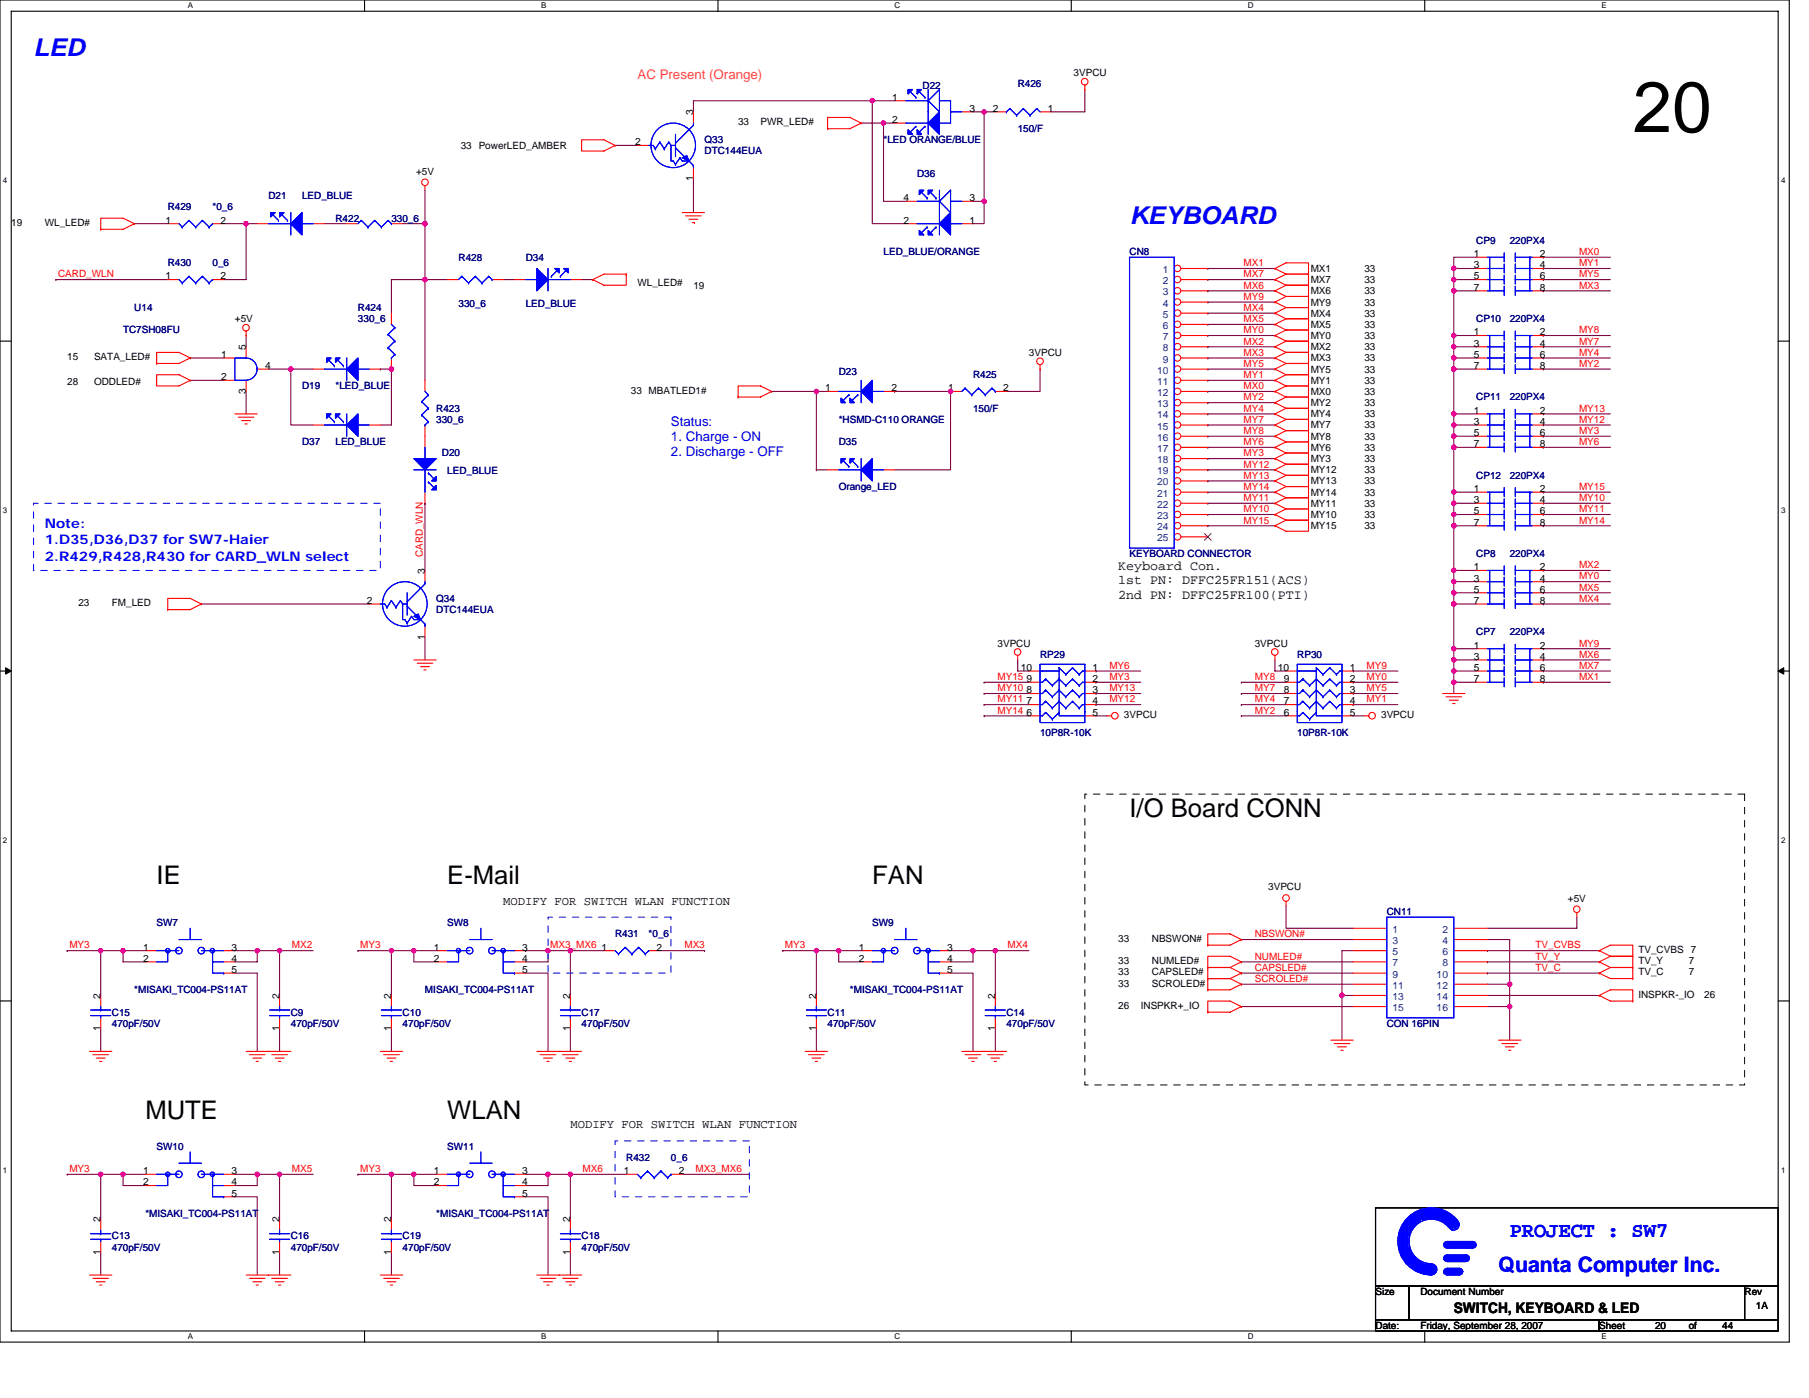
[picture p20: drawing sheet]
<svg xmlns="http://www.w3.org/2000/svg" width="279mm" height="216mm" viewBox="0 0 279 216" stroke-linecap="round" stroke-linejoin="round" font-family="sans-serif">
<defs><g id="words">
<text font-size="11" x="252.2" y="20.4">20</text>
<g font-size="4">
<text x="174.5" y="126.2">I/O Board CONN</text>
<text x="24.2" y="136.6">IE</text>
<text x="69.1" y="136.6">E-Mail</text>
<text x="134.7" y="136.6">FAN</text>
<text x="22.5" y="172.8">MUTE</text>
<text x="69.1" y="172.8">WLAN</text>
</g>
<g font-size="3.8" fill="#00f">
<text x="5.2" y="8.7">LED</text>
<text x="174.5" y="34.6">KEYBOARD</text>
</g>
<g font-size="3.3" fill="#00f">
<text x="233.2" y="191">PROJECT : SW7</text>
<text x="231.5" y="196.5">Quanta Computer Inc.</text>
</g>
<text font-size="2.2" x="224.5" y="202.8">SWITCH, KEYBOARD &amp; LED</text>
<text font-size="2.1" fill="#ff8000" x="98.5" y="12.2">AC Present (Orange)</text>
<g font-size="2.1" fill="#00f">
<text x="103.6" y="65.8">Status:</text>
<text x="103.6" y="68.1">1. Charge - ON</text>
<text x="103.6" y="70.5">2. Discharge - OFF</text>
<text x="6.9" y="81.5">Note:</text>
<text x="6.9" y="84.1">1.D35,D36,D37 for SW7-Haier</text>
<text x="6.9" y="86.6">2.R429,R428,R430 for CARD_WLN select</text>
</g>
<g font-size="2.1">
<text x="172.7" y="88">Keyboard Con.</text>
<text x="172.7" y="90.2">1st PN: DFFC25FR151(ACS)</text>
<text x="172.7" y="92.5">2nd PN: DFFC25FR100(PTI)</text>
</g>
<g font-size="1.9">
<text x="77.7" y="139.7">MODIFY FOR SWITCH WLAN FUNCTION</text>
<text x="88.1" y="174.2">MODIFY FOR SWITCH WLAN FUNCTION</text>
</g>
<g font-size="1.5">
<text x="165.8" y="11.8">3VPCU</text>
<text x="107.1" y="17.8" transform="rotate(-90 107.1 17.8)">3</text>
<text x="137.8" y="15.5">1</text>
<text x="149.8" y="17.3">3</text>
<text x="153.4" y="17.3">2</text>
<text x="161.8" y="17.3">1</text>
<text x="71.2" y="23">33 PowerLED_AMBER</text>
<text x="98.1" y="22.4">2</text>
<text x="114" y="19.4">33</text>
<text x="117.5" y="19.4">PWR_LED#</text>
<text x="137.8" y="19">2</text>
<text x="64.3" y="27">+5V</text>
<text x="107.1" y="28" transform="rotate(-90 107.1 28)">1</text>
<text x="1.7" y="34.9">19</text>
<text x="6.9" y="34.9">WL_LED#</text>
<text x="25.5" y="34.5">1</text>
<text x="34" y="34.5">2</text>
<text x="139.6" y="34.5">2</text>
<text x="139.6" y="31.1">4</text>
<text x="149.8" y="34.5">1</text>
<text x="149.8" y="31.1">3</text>
<text x="202.4" y="42">MX1</text>
<text x="210.7" y="42">33</text>
<text x="227.6" y="39.7">1</text>
<text x="227.6" y="41.4">3</text>
<text x="237.8" y="41.4">4</text>
<text x="237.8" y="39.7">2</text>
<text x="25.5" y="43.2">1</text>
<text x="34" y="43.2">2</text>
<text x="98.5" y="44.2">WL_LED#</text>
<text x="107.1" y="44.6">19</text>
<text x="202.4" y="45.4">MX6</text>
<text x="202.4" y="43.7">MX7</text>
<text x="202.4" y="47.2">MY9</text>
<text x="210.7" y="45.4">33</text>
<text x="210.7" y="43.7">33</text>
<text x="210.7" y="47.2">33</text>
<text x="227.6" y="43.2">5</text>
<text x="227.6" y="44.9">7</text>
<text x="237.8" y="44.9">8</text>
<text x="237.8" y="43.2">6</text>
<text x="36.3" y="49.8">+5V</text>
<text x="202.4" y="50.6">MX5</text>
<text x="202.4" y="52.4">MY0</text>
<text x="202.4" y="48.9">MX4</text>
<text x="210.7" y="50.6">33</text>
<text x="210.7" y="52.4">33</text>
<text x="210.7" y="48.9">33</text>
<text x="227.6" y="51.8">1</text>
<text x="227.6" y="53.5">3</text>
<text x="237.8" y="53.5">4</text>
<text x="237.8" y="51.8">2</text>
<text x="10.4" y="55.6">15</text>
<text x="10.4" y="59.4">28</text>
<text x="14.5" y="55.6">SATA_LED#</text>
<text x="14.5" y="59.4">ODDLED#</text>
<text x="34.2" y="55.3">1</text>
<text x="34.2" y="58.7">2</text>
<text x="38" y="54.1" transform="rotate(-90 38 54.1)">5</text>
<text x="40.9" y="57">4</text>
<text x="158.9" y="54.9">3VPCU</text>
<text x="202.4" y="57.5">MY5</text>
<text x="202.4" y="54.1">MX2</text>
<text x="202.4" y="59.3">MY1</text>
<text x="202.4" y="55.8">MX3</text>
<text x="210.7" y="57.5">33</text>
<text x="210.7" y="54.1">33</text>
<text x="210.7" y="59.3">33</text>
<text x="210.7" y="55.8">33</text>
<text x="227.6" y="55.3">5</text>
<text x="227.6" y="57">7</text>
<text x="237.8" y="57">8</text>
<text x="237.8" y="55.3">6</text>
<text x="38" y="60.8" transform="rotate(-90 38 60.8)">3</text>
<text x="97.4" y="60.8">33 MBATLED1#</text>
<text x="127.4" y="60.4">1</text>
<text x="137.7" y="60.4">2</text>
<text x="146.5" y="60.4">1</text>
<text x="154.9" y="60.4">2</text>
<text x="202.4" y="61">MX0</text>
<text x="202.4" y="62.7">MY2</text>
<text x="202.4" y="64.5">MY4</text>
<text x="210.7" y="61">33</text>
<text x="210.7" y="62.7">33</text>
<text x="210.7" y="64.5">33</text>
<text x="227.6" y="63.9">1</text>
<text x="227.6" y="65.6">3</text>
<text x="237.8" y="65.6">4</text>
<text x="237.8" y="63.9">2</text>
<text x="202.4" y="67.9">MY8</text>
<text x="202.4" y="71.4">MY3</text>
<text x="202.4" y="69.6">MY6</text>
<text x="202.4" y="66.2">MY7</text>
<text x="210.7" y="67.9">33</text>
<text x="210.7" y="71.4">33</text>
<text x="210.7" y="69.6">33</text>
<text x="210.7" y="66.2">33</text>
<text x="227.6" y="67.4">5</text>
<text x="227.6" y="69.1">7</text>
<text x="237.8" y="69.1">8</text>
<text x="237.8" y="67.4">6</text>
<text x="202.4" y="74.8">MY13</text>
<text x="202.4" y="73.1">MY12</text>
<text x="202.4" y="76.5">MY14</text>
<text x="210.7" y="74.8">33</text>
<text x="210.7" y="73.1">33</text>
<text x="210.7" y="76.5">33</text>
<text x="227.6" y="76">1</text>
<text x="227.6" y="77.7">3</text>
<text x="237.8" y="77.7">4</text>
<text x="237.8" y="76">2</text>
<text x="202.4" y="78.3">MY11</text>
<text x="202.4" y="80">MY10</text>
<text x="202.4" y="81.7">MY15</text>
<text x="210.7" y="78.3">33</text>
<text x="210.7" y="80">33</text>
<text x="210.7" y="81.7">33</text>
<text x="227.6" y="79.4">5</text>
<text x="227.6" y="81.2">7</text>
<text x="237.8" y="81.2">8</text>
<text x="237.8" y="79.4">6</text>
<text x="65.6" y="88.6" transform="rotate(-90 65.6 88.6)">3</text>
<text x="227.6" y="88.1">1</text>
<text x="227.6" y="89.8">3</text>
<text x="237.8" y="89.8">4</text>
<text x="237.8" y="88.1">2</text>
<text x="12.1" y="93.6">23</text>
<text x="17.3" y="93.6">FM_LED</text>
<text x="56.6" y="93.3">2</text>
<text x="227.6" y="91.5">5</text>
<text x="227.6" y="93.3">7</text>
<text x="237.8" y="93.3">8</text>
<text x="237.8" y="91.5">6</text>
<text x="65.6" y="98.8" transform="rotate(-90 65.6 98.8)">1</text>
<text x="154.1" y="99.9">3VPCU</text>
<text x="193.8" y="99.9">3VPCU</text>
<text x="227.6" y="100.2">1</text>
<text x="227.6" y="101.9">3</text>
<text x="237.8" y="101.9">4</text>
<text x="237.8" y="100.2">2</text>
<text x="157.6" y="103.6">10</text>
<text x="158.5" y="105.3">9</text>
<text x="158.5" y="107.1">8</text>
<text x="168.8" y="107.1">3</text>
<text x="168.8" y="105.3">2</text>
<text x="168.8" y="103.6">1</text>
<text x="197.4" y="103.6">10</text>
<text x="198.3" y="105.3">9</text>
<text x="198.3" y="107.1">8</text>
<text x="208.5" y="107.1">3</text>
<text x="208.5" y="105.3">2</text>
<text x="208.5" y="103.6">1</text>
<text x="227.6" y="103.6">5</text>
<text x="227.6" y="105.3">7</text>
<text x="237.8" y="105.3">8</text>
<text x="237.8" y="103.6">6</text>
<text x="158.5" y="108.8">7</text>
<text x="158.5" y="110.5">6</text>
<text x="168.8" y="108.8">4</text>
<text x="168.8" y="110.5">5</text>
<text x="173.6" y="110.9">3VPCU</text>
<text x="198.3" y="108.8">7</text>
<text x="198.3" y="110.5">6</text>
<text x="208.5" y="108.8">4</text>
<text x="208.5" y="110.5">5</text>
<text x="213.3" y="110.9">3VPCU</text>
<text x="195.9" y="137.5">3VPCU</text>
<text x="242.2" y="139.2">+5V</text>
<text x="22.1" y="146.8">1</text>
<text x="22.1" y="148.5">2</text>
<text x="35.8" y="146.8">3</text>
<text x="35.8" y="148.5">4</text>
<text x="67" y="146.8">1</text>
<text x="67" y="148.5">2</text>
<text x="80.7" y="146.8">3</text>
<text x="80.7" y="148.5">4</text>
<text x="92.9" y="146.8">1</text>
<text x="101.4" y="146.8">2</text>
<text x="132.6" y="146.8">1</text>
<text x="132.6" y="148.5">2</text>
<text x="146.3" y="146.8">3</text>
<text x="146.3" y="148.5">4</text>
<text x="172.7" y="145.5">33</text>
<text x="172.7" y="148.9">33</text>
<text x="177.9" y="145.5">NBSWON#</text>
<text x="177.9" y="148.9">NUMLED#</text>
<text x="253" y="147.2">TV_CVBS</text>
<text x="253" y="148.9">TV_Y</text>
<text x="260.8" y="148.9">7</text>
<text x="261.2" y="147.2">7</text>
<text x="15.5" y="154.2" transform="rotate(-90 15.5 154.2)">2</text>
<text x="35.8" y="150.3">5</text>
<text x="43.2" y="154.2" transform="rotate(-90 43.2 154.2)">2</text>
<text x="60.4" y="154.2" transform="rotate(-90 60.4 154.2)">2</text>
<text x="80.7" y="150.3">5</text>
<text x="88.1" y="154.2" transform="rotate(-90 88.1 154.2)">2</text>
<text x="126.1" y="154.2" transform="rotate(-90 126.1 154.2)">2</text>
<text x="146.3" y="150.3">5</text>
<text x="153.7" y="154.2" transform="rotate(-90 153.7 154.2)">2</text>
<text x="172.7" y="150.6">33</text>
<text x="172.7" y="152.4">33</text>
<text x="172.7" y="155.8">26</text>
<text x="176.2" y="155.8">INSPKR+_IO</text>
<text x="177.9" y="150.6">CAPSLED#</text>
<text x="177.9" y="152.4">SCROLED#</text>
<text x="253" y="150.6">TV_C</text>
<text x="253" y="154.1">INSPKR-_IO</text>
<text x="260.8" y="150.6">7</text>
<text x="263.2" y="154.1">26</text>
<text x="15.5" y="159.3" transform="rotate(-90 15.5 159.3)">1</text>
<text x="43.2" y="159.3" transform="rotate(-90 43.2 159.3)">1</text>
<text x="60.4" y="159.3" transform="rotate(-90 60.4 159.3)">1</text>
<text x="88.1" y="159.3" transform="rotate(-90 88.1 159.3)">1</text>
<text x="126.1" y="159.3" transform="rotate(-90 126.1 159.3)">1</text>
<text x="153.7" y="159.3" transform="rotate(-90 153.7 159.3)">1</text>
<text x="22.1" y="181.3">1</text>
<text x="22.1" y="183.1">2</text>
<text x="35.8" y="181.3">3</text>
<text x="35.8" y="183.1">4</text>
<text x="35.8" y="184.8">5</text>
<text x="67" y="181.3">1</text>
<text x="67" y="183.1">2</text>
<text x="80.7" y="181.3">3</text>
<text x="80.7" y="183.1">4</text>
<text x="80.7" y="184.8">5</text>
<text x="96.4" y="181.3">1</text>
<text x="104.8" y="181.3">2</text>
<text x="15.5" y="188.8" transform="rotate(-90 15.5 188.8)">2</text>
<text x="43.2" y="188.8" transform="rotate(-90 43.2 188.8)">2</text>
<text x="60.4" y="188.8" transform="rotate(-90 60.4 188.8)">2</text>
<text x="88.1" y="188.8" transform="rotate(-90 88.1 188.8)">2</text>
<text x="15.5" y="193.8" transform="rotate(-90 15.5 193.8)">1</text>
<text x="43.2" y="193.8" transform="rotate(-90 43.2 193.8)">1</text>
<text x="60.4" y="193.8" transform="rotate(-90 60.4 193.8)">1</text>
<text x="88.1" y="193.8" transform="rotate(-90 88.1 193.8)">1</text>
<text x="212.4" y="200">Size</text>
<text x="219.4" y="200">Document Number</text>
<text x="269.4" y="200">Rev</text>
<text x="271.2" y="202.1">1A</text>
<text x="212.4" y="205.2">Date:</text>
<text x="219.4" y="205.2">Friday, September 28, 2007</text>
<text x="247" y="205.2">Sheet</text>
<text x="255.6" y="205.2">20</text>
<text x="260.8" y="205.2">of</text>
<text x="266" y="205.2">44</text>
</g>
<g font-size="1.5" fill="#000080">
<text x="142.5" y="13.7">D22</text>
<text x="157.2" y="13.5">R426</text>
<text x="108.8" y="22.1">Q33</text>
<text x="108.8" y="23.9">DTC144EUA</text>
<text x="136.5" y="22.1">*LED ORANGE/BLUE</text>
<text x="157.2" y="20.4">150/F</text>
<text x="141.6" y="27.3">D36</text>
<text x="25.9" y="32.5">R429</text>
<text x="32.8" y="32.5">*0_6</text>
<text x="41.5" y="30.8">D21</text>
<text x="46.7" y="30.8">LED_BLUE</text>
<text x="51.8" y="34.2">R422</text>
<text x="60.5" y="34.2">330_6</text>
<text x="25.9" y="41.1">R430</text>
<text x="32.8" y="41.1">0_6</text>
<text x="70.8" y="40.3">R428</text>
<text x="81.2" y="40.3">D34</text>
<text x="136.5" y="39.4">LED_BLUE/ORANGE</text>
<text x="174.5" y="39.4">CN8</text>
<text x="228" y="37.7">CP9</text>
<text x="233.2" y="37.7">220PX4</text>
<text x="70.8" y="47.3">330_6</text>
<text x="81.2" y="47.3">LED_BLUE</text>
<text x="19" y="51.5">TC7SH08FU</text>
<text x="20.7" y="48">U14</text>
<text x="55.3" y="48">R424</text>
<text x="55.3" y="49.8">330_6</text>
<text x="228" y="49.8">CP10</text>
<text x="233.2" y="49.8">220PX4</text>
<text x="129.5" y="57.9">D23</text>
<text x="150.3" y="58.4">R425</text>
<text x="46.7" y="60.1">D19</text>
<text x="51.8" y="60.1">*LED_BLUE</text>
<text x="67.4" y="63.6">R423</text>
<text x="67.4" y="65.3">330_6</text>
<text x="129.5" y="65.3">*HSMD-C110 ORANGE</text>
<text x="150.3" y="63.6">150/F</text>
<text x="228" y="61.8">CP11</text>
<text x="233.2" y="61.8">220PX4</text>
<text x="46.7" y="68.8">D37</text>
<text x="51.8" y="68.8">LED_BLUE</text>
<text x="68.2" y="70.5">D20</text>
<text x="129.5" y="68.8">D35</text>
<text x="69.1" y="73.3">LED_BLUE</text>
<text x="129.5" y="75.7">Orange_LED</text>
<text x="228" y="74">CP12</text>
<text x="233.2" y="74">220PX4</text>
<text x="174.5" y="86">KEYBOARD CONNECTOR</text>
<text x="228" y="86">CP8</text>
<text x="233.2" y="86">220PX4</text>
<text x="67.4" y="92.9">Q34</text>
<text x="67.4" y="94.7">DTC144EUA</text>
<text x="160.6" y="101.6">RP29</text>
<text x="200.4" y="101.6">RP30</text>
<text x="228" y="98.1">CP7</text>
<text x="233.2" y="98.1">220PX4</text>
<text x="160.6" y="113.7">10P8R-10K</text>
<text x="200.4" y="113.7">10P8R-10K</text>
<text x="24.2" y="143">SW7</text>
<text x="69.1" y="143">SW8</text>
<text x="134.7" y="143">SW9</text>
<text x="214.2" y="141.3">CN11</text>
<text x="95" y="144.8">R431</text>
<text x="100.2" y="144.8">*0_6</text>
<text x="20.7" y="153.4">*MISAKI_TC004-PS11AT</text>
<text x="65.6" y="153.4">MISAKI_TC004-PS11AT</text>
<text x="131.3" y="153.4">*MISAKI_TC004-PS11AT</text>
<text x="17.3" y="156.8">C15</text>
<text x="17.3" y="158.6">470pF/50V</text>
<text x="44.9" y="156.8">C9</text>
<text x="44.9" y="158.6">470pF/50V</text>
<text x="62.2" y="156.8">C10</text>
<text x="62.2" y="158.6">470pF/50V</text>
<text x="89.8" y="156.8">C17</text>
<text x="89.8" y="158.6">470pF/50V</text>
<text x="127.8" y="156.8">C11</text>
<text x="127.8" y="158.6">470pF/50V</text>
<text x="155.4" y="156.8">C14</text>
<text x="155.4" y="158.6">470pF/50V</text>
<text x="214.2" y="158.6">CON 16PIN</text>
<text x="24.2" y="177.6">SW10</text>
<text x="69.1" y="177.6">SW11</text>
<text x="96.7" y="179.3">R432</text>
<text x="103.6" y="179.3">0_6</text>
<text x="17.3" y="191.4">C13</text>
<text x="22.5" y="187.9">*MISAKI_TC004-PS11AT</text>
<text x="44.9" y="191.4">C16</text>
<text x="62.2" y="191.4">C19</text>
<text x="67.4" y="187.9">*MISAKI_TC004-PS11AT</text>
<text x="89.8" y="191.4">C18</text>
<text x="17.3" y="193.1">470pF/50V</text>
<text x="44.9" y="193.1">470pF/50V</text>
<text x="62.2" y="193.1">470pF/50V</text>
<text x="89.8" y="193.1">470pF/50V</text>
</g>
<g font-size="1.5" fill="#f00">
<text x="192.1" y="41.1">MX1</text>
<text x="243.9" y="41.1">MY1</text>
<text x="243.9" y="39.4">MX0</text>
<text x="9" y="42.8">CARD_WLN</text>
<text x="192.1" y="42.8">MX7</text>
<text x="192.1" y="44.6">MX6</text>
<text x="192.1" y="46.3">MY9</text>
<text x="243.9" y="44.6">MX3</text>
<text x="243.9" y="42.8">MY5</text>
<text x="192.1" y="48">MX4</text>
<text x="192.1" y="51.5">MY0</text>
<text x="192.1" y="53.2">MX2</text>
<text x="192.1" y="49.8">MX5</text>
<text x="243.9" y="51.5">MY8</text>
<text x="243.9" y="53.2">MY7</text>
<text x="192.1" y="54.9">MX3</text>
<text x="192.1" y="56.7">MY5</text>
<text x="192.1" y="58.4">MY1</text>
<text x="243.9" y="56.7">MY2</text>
<text x="243.9" y="54.9">MY4</text>
<text x="192.1" y="60.1">MX0</text>
<text x="192.1" y="63.6">MY4</text>
<text x="192.1" y="65.3">MY7</text>
<text x="192.1" y="61.8">MY2</text>
<text x="243.9" y="65.3">MY12</text>
<text x="243.9" y="63.6">MY13</text>
<text x="192.1" y="67">MY8</text>
<text x="192.1" y="68.7">MY6</text>
<text x="192.1" y="70.5">MY3</text>
<text x="243.9" y="67">MY3</text>
<text x="243.9" y="68.7">MY6</text>
<text x="192.1" y="72.2">MY12</text>
<text x="192.1" y="73.9">MY13</text>
<text x="192.1" y="75.7">MY14</text>
<text x="192.1" y="77.4">MY11</text>
<text x="243.9" y="75.7">MY15</text>
<text x="243.9" y="77.4">MY10</text>
<text x="192.1" y="79.1">MY10</text>
<text x="192.1" y="80.9">MY15</text>
<text x="243.9" y="80.9">MY14</text>
<text x="243.9" y="79.1">MY11</text>
<text x="65.3" y="86" transform="rotate(-90 65.3 86)">CARD_WLN</text>
<text x="243.9" y="89.5">MY0</text>
<text x="243.9" y="87.8">MX2</text>
<text x="243.9" y="91.2">MX5</text>
<text x="243.9" y="92.9">MX4</text>
<text x="243.9" y="101.6">MX6</text>
<text x="243.9" y="99.8">MY9</text>
<text x="154.1" y="105">MY15</text>
<text x="154.1" y="106.8">MY10</text>
<text x="171.3" y="103.3">MY6</text>
<text x="171.3" y="105">MY3</text>
<text x="171.3" y="106.8">MY13</text>
<text x="193.8" y="105">MY8</text>
<text x="193.8" y="106.8">MY7</text>
<text x="211.1" y="106.8">MY5</text>
<text x="211.1" y="105">MY0</text>
<text x="211.1" y="103.3">MY9</text>
<text x="243.9" y="103.3">MX7</text>
<text x="243.9" y="105">MX1</text>
<text x="154.1" y="110.2">MY14</text>
<text x="154.1" y="108.5">MY11</text>
<text x="171.3" y="108.5">MY12</text>
<text x="193.8" y="108.5">MY4</text>
<text x="193.8" y="110.2">MY2</text>
<text x="211.1" y="108.5">MY1</text>
<text x="10.7" y="146.5">MY3</text>
<text x="45.1" y="146.5">MX2</text>
<text x="55.6" y="146.5">MY3</text>
<text x="85" y="146.5">MX3_MX6</text>
<text x="105.7" y="146.5">MX3</text>
<text x="121.2" y="146.5">MY3</text>
<text x="155.6" y="146.5">MX4</text>
<text x="193.8" y="144.8">NBSWON#</text>
<text x="193.8" y="148.2">NUMLED#</text>
<text x="193.8" y="149.9">CAPSLED#</text>
<text x="237.2" y="146.5">TV_CVBS</text>
<text x="237.2" y="148.2">TV_Y</text>
<text x="237.2" y="149.9">TV_C</text>
<text x="193.8" y="151.7">SCROLED#</text>
<text x="10.7" y="181">MY3</text>
<text x="45.1" y="181">MX5</text>
<text x="55.6" y="181">MY3</text>
<text x="90" y="181">MX6</text>
<text x="107.4" y="181">MX3_MX6</text>
</g>
<g font-size="1.5" fill="#004080">
<text x="179.6" y="42.2">1</text>
<text x="179.6" y="43.9">2</text>
<text x="179.6" y="45.6">3</text>
<text x="179.6" y="47.3">4</text>
<text x="179.6" y="49.1">5</text>
<text x="179.6" y="50.8">6</text>
<text x="179.6" y="52.5">7</text>
<text x="178.7" y="57.7">10</text>
<text x="178.7" y="59.4">11</text>
<text x="179.6" y="54.3">8</text>
<text x="179.6" y="56">9</text>
<text x="178.7" y="61.2">12</text>
<text x="178.7" y="62.9">13</text>
<text x="178.7" y="64.6">14</text>
<text x="178.7" y="66.3">15</text>
<text x="178.7" y="68.1">16</text>
<text x="178.7" y="69.8">17</text>
<text x="178.7" y="71.5">18</text>
<text x="178.7" y="73.3">19</text>
<text x="178.7" y="75">20</text>
<text x="178.7" y="76.7">21</text>
<text x="178.7" y="78.4">22</text>
<text x="178.7" y="80.2">23</text>
<text x="178.7" y="81.9">24</text>
<text x="178.7" y="83.6">25</text>
<text x="215.1" y="144.1">1</text>
<text x="215.1" y="145.8">3</text>
<text x="215.1" y="147.5">5</text>
<text x="215.1" y="149.2">7</text>
<text x="222.8" y="144.1">2</text>
<text x="222.8" y="145.8">4</text>
<text x="222.8" y="147.5">6</text>
<text x="222.8" y="149.2">8</text>
<text x="215.1" y="151">9</text>
<text x="215.1" y="152.7">11</text>
<text x="215.1" y="154.4">13</text>
<text x="221.9" y="151">10</text>
<text x="221.9" y="152.7">12</text>
<text x="221.9" y="154.4">14</text>
<text x="215.1" y="156.1">15</text>
<text x="221.9" y="156.1">16</text>
</g>
<g font-size="1.2">
<text x="29" y="1.3">A</text>
<text x="83.6" y="1.3">B</text>
<text x="138.2" y="1.3">C</text>
<text x="192.7" y="1.3">D</text>
<text x="247.3" y="1.3">E</text>
<text x=".4" y="28.3">4</text>
<text x="275.1" y="28.3">4</text>
<text x=".4" y="79.2">3</text>
<text x="275.1" y="79.2">3</text>
<text x=".4" y="130.2">2</text>
<text x="275.1" y="130.2">2</text>
<text x=".4" y="181.1">1</text>
<text x="275.1" y="181.1">1</text>
<text x="29" y="206.8">A</text>
<text x="83.6" y="206.8">B</text>
<text x="138.2" y="206.8">C</text>
<text x="192.7" y="206.8">D</text>
<text x="247.3" y="206.8">E</text>
</g>
</g></defs>
<path d="M0 0h276.4v207.3h-276.4zM1.7 1.7h272.9v203.8h-272.9z" fill="none" stroke="#000" stroke-width=".17"/>
<g fill="#fff">
<path d="M29 .2h.8v1.4h-.8z"/>
<path d="M29 205.7h.8v1.4h-.8z"/>
</g>
<path d="M56.3 0v1.7M56.3 205.5v1.8" fill="none" stroke="#000" stroke-width=".17"/>
<g fill="#fff">
<path d="M83.6 .2h.8v1.4h-.8z"/>
<path d="M83.6 205.7h.8v1.4h-.8z"/>
</g>
<path d="M110.9 0v1.7M110.9 205.5v1.8" fill="none" stroke="#000" stroke-width=".17"/>
<g fill="#fff">
<path d="M138.2 .2h.8v1.4h-.8z"/>
<path d="M138.2 205.7h.8v1.4h-.8z"/>
</g>
<path d="M165.5 0v1.7M165.5 205.5v1.8" fill="none" stroke="#000" stroke-width=".17"/>
<g fill="#fff">
<path d="M192.7 .2h.9v1.4h-.9z"/>
<path d="M192.7 205.7h.9v1.4h-.9z"/>
</g>
<path d="M220 0v1.7M220 205.5v1.8" fill="none" stroke="#000" stroke-width=".17"/>
<g fill="#fff">
<path d="M247.3 .2h.8v1.4h-.8z"/>
<path d="M247.3 205.7h.8v1.4h-.8z"/>
<path d="M.4 27.2h.7v1.4h-.7z"/>
<path d="M275.1 27.2h.6v1.4h-.6z"/>
<path d="M.4 78.1h.7v1.4h-.7z"/>
<path d="M275.1 78.1h.6v1.4h-.6z"/>
</g>
<path d="M0 52.7h1.7M274.6 52.7h1.8" fill="none" stroke="#000" stroke-width=".17"/>
<g fill="#fff">
<path d="M.4 129.1h.7v1.4h-.7z"/>
<path d="M275.1 129.1h.6v1.4h-.6z"/>
</g>
<path d="M0 103.6h1.7M274.6 103.6h1.8" fill="none" stroke="#000" stroke-width=".17"/>
<path d="M.9 103.1l.8 .5-.8 .5zM274.6 103.6l.9-.5v1z" fill="#000" stroke="#000" stroke-width=".15"/>
<g fill="#fff">
<path d="M.4 180h.7v1.4h-.7z"/>
<path d="M275.1 180h.6v1.4h-.6z"/>
</g>
<path d="M0 154.6h1.7M274.6 154.6h1.8M212.4 186.5h62.2v12.1h-62.2zM212.4 198.6h5.2v5.2h-5.2zM217.6 198.6h51.9v5.2h-51.9zM269.5 198.6h5.1v5.2h-5.1zM212.4 203.8h34.6v1.7h-34.6zM247 203.8h27.6v1.7h-27.6z" fill="none" stroke="#000" stroke-width=".17"/>
<g fill="none" stroke="#800040" stroke-width=".17">
<path d="M133 19h3.5M134.7 15.6h.1M134.7 15.6h-27.6v1.7M134.7 15.6v18.9h5.2M134.7 15.6h3.5M136.5 19h.1M136.5 19v12.1h3.4M136.5 19h1.7M150.3 17.3h1.7M152 17.3h1.7M152 17.3v13.8h-1.7M152 17.3h.1"/>
<path d="M167.6 13.8v3.5h-5.2M20.7 34.5h5.2M34.5 34.5h3.5M38 34.5h.1M38 34.5v8.7h-3.5M38 34.5h1.7M50.1 34.5h3.5M62.2 34.5h3.4M65.6 34.5h.1M65.6 29.4v5.1M65.6 34.5v24.2M95 22.5h3.5"/>
<path d="M107.1 27.6v5.2M152 31.1v3.4h-1.7M152 31.1h.1M228 39.7h-3.5v1.8M238.4 39.7h.1M238.4 39.7h10.3M8.6 43.2h.1M8.6 43.2h17.3M29.4 58.7h5.1M29.4 55.3h5.1M38 51.8v1.8M41.5 57h3.4"/>
<path d="M44.9 57h.1M44.9 57v8.6h3.5M44.9 57h3.5M58.7 57h.1M58.7 57h1.8v8.6h-1.8M65.6 43.2h.1M65.6 43.2h-5.1v5.2M65.6 43.2h3.5M77.7 43.2h1.8M89.8 43.2h1.7M160.6 57v3.5h-5.2M186.5 41.5h.1"/>
<path d="M186.5 43.2h.1M186.5 44.9h.1M186.5 46.7h.1M186.5 48.4h.1M186.5 51.8h.1M186.5 53.6h.1M186.5 50.1h.1M186.5 55.3h.1M186.5 57h.1M186.5 58.7h.1M186.5 41.5h10.4M186.5 43.2h10.4"/>
<path d="M186.5 44.9h10.4M186.5 46.7h10.4M186.5 48.4h10.4M186.5 51.8h10.4M186.5 53.6h10.4M186.5 50.1h10.4M186.5 55.3h10.4M186.5 57h10.4M186.5 58.7h10.4M224.5 43.2h3.5M224.5 41.5h3.5M224.5 44.9h3.5"/>
<path d="M224.5 55.3h.1M224.5 55.3h3.5M224.5 57h3.5M224.5 51.8h3.5M224.5 53.6h3.5M224.5 43.2h.1M224.5 44.9h.1M224.5 57h.1M224.5 41.5h.1M224.5 51.8h.1M224.5 53.6h.1M224.5 41.5v63.9"/>
<path d="M238.4 41.5h.1M238.4 57h.1M238.4 44.9h.1M238.4 43.2h.1M238.4 55.3h.1M238.4 51.8h.1M238.4 53.6h.1M238.4 41.5h10.3M238.4 43.2h10.3M238.4 44.9h10.3M238.4 51.8h10.3M238.4 53.6h10.3"/>
<path d="M238.4 55.3h10.3M238.4 57h10.3M38 60.5v3.4M65.6 77.7h.1M65.6 77.7v10.4M119.2 60.5h6.9M126.1 60.5h1.7M126.1 72.6h.1M126.1 72.6h1.7M126.1 60.5v12.1M138.2 60.5h.1M138.2 60.5h8.6v12.1h-8.6"/>
<path d="M186.5 60.5h.1M186.5 63.9h.1M186.5 65.6h.1M186.5 62.2h.1M186.5 67.4h.1M186.5 69.1h.1M186.5 70.8h.1M186.5 72.6h.1M186.5 74.3h.1M186.5 76h.1M186.5 77.7h.1M186.5 79.5h.1"/>
<path d="M186.5 60.5h10.4M186.5 63.9h10.4M186.5 65.6h10.4M186.5 62.2h10.4M186.5 67.4h10.4M186.5 69.1h10.4M186.5 70.8h10.4M186.5 72.6h10.4M186.5 74.3h10.4M186.5 76h10.4M186.5 77.7h10.4M186.5 79.5h10.4"/>
<path d="M224.5 65.6h3.5M224.5 63.9h3.5M224.5 67.4h3.5M224.5 69.1h3.5M224.5 65.6h.1M224.5 77.7h3.5M224.5 79.5h3.5M224.5 76h3.5M224.5 79.5h.1M224.5 67.4h.1M224.5 69.1h.1M224.5 76h.1"/>
<path d="M224.5 77.7h.1M224.5 63.9h.1M238.4 76h.1M238.4 67.4h.1M238.4 65.6h.1M238.4 69.1h.1M238.4 77.7h.1M238.4 63.9h.1M238.4 79.5h.1M238.4 63.9h10.3M238.4 65.6h10.3M238.4 67.4h10.3"/>
<path d="M238.4 69.1h10.3M238.4 76h10.3M238.4 77.7h10.3M238.4 79.5h10.3M31.1 93.3h25.9M65.6 98.5v3.4M186.5 81.2h.1M186.5 81.2h10.4M224.5 81.2h3.5M224.5 89.8h3.5M224.5 88.1h3.5M224.5 93.3h3.5"/>
<path d="M224.5 81.2h.1M224.5 91.5h3.5M224.5 89.8h.1M224.5 91.5h.1M224.5 93.3h.1M224.5 88.1h.1M238.4 89.8h.1M238.4 88.1h.1M238.4 81.2h.1M238.4 91.5h.1M238.4 93.3h.1M238.4 81.2h10.3"/>
<path d="M238.4 89.8h10.3M238.4 88.1h10.3M238.4 91.5h10.3M238.4 93.3h10.3M152 105.4h.1M152 110.6h.1M152 107.1h.1M152 108.8h.1M152 105.4h6.9M152 110.6h6.9M152 108.8h6.9M152 107.1h6.9"/>
<path d="M157.2 101.9v1.7h1.7M169.3 110.6h1.7M169.3 108.8h.1M169.3 103.6h.1M169.3 105.4h.1M169.3 107.1h.1M169.3 105.4h6.9M169.3 103.6h6.9M169.3 108.8h6.9M169.3 107.1h6.9M191.7 108.8h.1M191.7 105.4h.1"/>
<path d="M191.7 107.1h.1M191.7 110.6h.1M191.7 105.4h6.9M191.7 110.6h6.9M191.7 108.8h6.9M191.7 107.1h6.9M196.9 101.9v1.7h1.7M209 110.6h1.7M209 108.8h.1M209 107.1h.1M209 105.4h.1M209 103.6h.1"/>
<path d="M209 105.4h6.9M209 103.6h6.9M209 108.8h6.9M209 107.1h6.9M224.5 100.2h3.5M224.5 103.6h3.5M224.5 101.9h3.5M224.5 103.6h.1M224.5 105.4h3.5M224.5 105.4v1.7M224.5 101.9h.1M224.5 100.2h.1"/>
<path d="M238.4 101.9h.1M238.4 103.6h.1M238.4 100.2h.1M238.4 105.4h.1M238.4 105.4h10.3M238.4 101.9h10.3M238.4 103.6h10.3M238.4 100.2h10.3M198.6 139.9v3.5h10.4M10.4 146.8h.1M10.4 146.8h8.6M15.6 158.9v3.5"/>
<path d="M15.6 146.8h.1M15.6 146.8v6.9M19 146.8h3.5M19 146.8v1.7h3.5M36.3 146.8h3.4M36.3 150.3h3.4v12.1M39.7 146.8v1.7h-3.4M39.7 146.8h3.5v6.9M39.7 146.8h.1M43.2 158.9v3.5M43.2 146.8h.1M43.2 146.8h5.2"/>
<path d="M55.3 146.8h.1M55.3 146.8h5.2M60.5 158.9v3.5M60.5 146.8h6.9M60.5 146.8h.1M60.5 146.8v6.9M63.9 146.8v1.7h3.5M81.2 146.8h.1M81.2 150.3h3.4v12.1M81.2 146.8h6.9M84.6 146.8v1.7h-3.4M84.6 146.8h.1"/>
<path d="M88.1 158.9v3.5M88.1 146.8v6.9M88.1 146.8h5.2M101.9 146.8h6.9M108.8 146.8h.1M120.9 146.8h.1M120.9 146.8h5.2M126.1 158.9v3.5M126.1 146.8h6.9M126.1 146.8h.1M126.1 146.8v6.9M129.5 146.8v1.7h3.5"/>
<path d="M146.8 146.8h3.5M146.8 150.3h3.5v12.1M150.3 146.8v1.7h-3.5M150.3 146.8h.1M150.3 146.8h8.6M153.7 146.8h.1M153.7 158.9v3.5M153.7 146.8v6.9M191.7 145.1h.1M191.7 148.5h.1M191.7 150.3h.1M191.7 152h.1"/>
<path d="M191.7 155.4h17.3M191.7 145.1h17.3M191.7 148.5h17.3M191.7 150.3h17.3M191.7 152h17.3M207.3 153.7h.1M207.3 153.7h1.7M207.3 153.7v6.9M209 146.8h-1.7v6.9M229.7 145.1h3.5v6.9M229.7 152h3.5M229.7 146.8h.1"/>
<path d="M229.7 148.5h.1M229.7 150.3h.1M229.7 153.7h17.3M229.7 148.5h17.3M229.7 150.3h17.3M229.7 146.8h17.3M233.2 155.4h.1M233.2 152v3.4h-3.5M233.2 152h.1M233.2 155.4v5.2M243.5 141.6v1.8h-13.8M10.4 181.4h.1"/>
<path d="M10.4 181.4h5.2M15.6 193.5v3.4M15.6 181.4h6.9M15.6 181.4h.1M15.6 181.4v6.9M19 181.4v1.7h3.5M36.3 181.4h3.4M36.3 184.8h3.4v12.1M39.7 181.4v1.7h-3.4M39.7 181.4h.1M39.7 181.4h8.7M43.2 181.4h.1"/>
<path d="M43.2 193.5v3.4M43.2 181.4v6.9M55.3 181.4h.1M55.3 181.4h5.2M60.5 193.5v3.4M60.5 181.4h6.9M60.5 181.4h.1M60.5 181.4v6.9M63.9 181.4v1.7h3.5M81.2 181.4h3.4M81.2 184.8h3.4v12.1M84.6 181.4v1.7h-3.4"/>
<path d="M84.6 181.4h.1M84.6 181.4h12.1M88.1 181.4h.1M88.1 193.5v3.4M88.1 181.4v6.9M105.4 181.4h10.3M115.7 181.4h.1"/>
</g>
<g fill="#f0f" stroke="#f0f" stroke-width=".17">
<circle cx="224.5" cy="57" r=".34"/>
<circle cx="224.5" cy="55.3" r=".34"/>
<circle cx="224.5" cy="44.9" r=".33"/>
<circle cx="224.5" cy="43.2" r=".34"/>
<circle cx="224.5" cy="65.6" r=".34"/>
<circle cx="224.5" cy="81.2" r=".34"/>
<circle cx="224.5" cy="79.4" r=".33"/>
<circle cx="224.5" cy="69.1" r=".34"/>
<circle cx="224.5" cy="67.3" r=".34"/>
<circle cx="224.5" cy="89.8" r=".34"/>
<circle cx="224.5" cy="93.3" r=".34"/>
<circle cx="224.5" cy="91.5" r=".34"/>
<circle cx="224.5" cy="105.4" r=".33"/>
<circle cx="224.5" cy="103.6" r=".34"/>
<circle cx="224.5" cy="41.4" r=".34"/>
<circle cx="224.5" cy="51.8" r=".34"/>
<circle cx="224.5" cy="101.9" r=".34"/>
<circle cx="224.5" cy="76" r=".34"/>
<circle cx="224.5" cy="77.7" r=".34"/>
<circle cx="224.5" cy="63.9" r=".34"/>
<circle cx="224.5" cy="88.1" r=".33"/>
<circle cx="224.5" cy="100.2" r=".34"/>
<circle cx="224.5" cy="53.5" r=".33"/>
<circle cx="65.6" cy="34.5" r=".34"/>
<circle cx="233.2" cy="155.4" r=".34"/>
<circle cx="207.3" cy="153.7" r=".34"/>
<circle cx="65.6" cy="43.2" r=".34"/>
<circle cx="134.7" cy="15.5" r=".34"/>
<circle cx="146.8" cy="60.4" r=".34"/>
<circle cx="136.4" cy="19" r=".33"/>
<circle cx="233.2" cy="152" r=".34"/>
<circle cx="60.5" cy="57" r=".34"/>
<circle cx="44.9" cy="57" r=".34"/>
<circle cx="19" cy="146.8" r=".34"/>
<circle cx="15.5" cy="146.8" r=".34"/>
<circle cx="39.7" cy="146.8" r=".34"/>
<circle cx="63.9" cy="146.8" r=".34"/>
<circle cx="88.1" cy="146.8" r=".34"/>
<circle cx="84.6" cy="146.8" r=".34"/>
<circle cx="60.5" cy="146.8" r=".34"/>
<circle cx="129.5" cy="146.8" r=".34"/>
<circle cx="126.1" cy="146.8" r=".34"/>
<circle cx="153.7" cy="146.8" r=".34"/>
<circle cx="19" cy="181.4" r=".34"/>
<circle cx="15.5" cy="181.4" r=".34"/>
<circle cx="43.2" cy="181.4" r=".34"/>
<circle cx="63.9" cy="181.4" r=".34"/>
<circle cx="60.5" cy="181.4" r=".34"/>
<circle cx="88.1" cy="181.4" r=".34"/>
<circle cx="43.2" cy="146.8" r=".34"/>
<circle cx="150.3" cy="146.8" r=".34"/>
<circle cx="39.7" cy="181.4" r=".34"/>
<circle cx="84.6" cy="181.4" r=".34"/>
<circle cx="38" cy="34.5" r=".34"/>
<circle cx="126.1" cy="60.4" r=".34"/>
<circle cx="152" cy="31.1" r=".34"/>
<circle cx="152" cy="17.3" r=".34"/>
</g>
<g fill="none" stroke="#f00" stroke-width=".17">
<path d="M127.8 19.9h.1M133 19l-1.7 .9h-3.5M133 19h.1M133 19l-1.7-.9h-3.5v1.8M138.2 15.6h1.7M138.2 19h1.7M148.5 17.3h1.8M167.6 13.8h.1M167.6 13.1v.7M15.6 35.4h.1M20.7 34.5l-1.7 .9h-3.4M20.7 34.5h.1"/>
<path d="M20.7 34.5l-1.7-.8h-3.4v1.7M53.6 34.5h1.7M60.5 34.5h1.7M65.6 28.7v.7M89.8 21.6h3.5l1.7 .9-1.7 .8h-3.5zM95 22.5h.1M105.4 32.8h3.4M105.9 33.3h2.4M106.4 33.9h1.4M106.9 34.4h.4M107.3 34.4h.1M139.9 34.5h1.7"/>
<path d="M139.9 31.1h1.7M148.5 34.5h1.8M148.5 31.1h1.8M228 39.7h1.7M236.6 39.7h1.8M24.2 56.1h.1M24.2 57.9h3.4l1.8 .8-1.8 .9h-3.4zM25.9 43.2h1.7M29.4 55.3l-1.8 .8h-3.4M29.4 55.3h.1M29.4 55.3l-1.8-.9h-3.4v1.7M29.4 58.7h.1"/>
<path d="M32.8 43.2h1.7M34.5 55.3h1.8M34.5 58.7h1.8M38 51.8h.1M38 51.1v.7M38 53.6v1.7M38 58.7v1.8M39.7 57h1.8M60.5 48.4v1.7M60.5 55.3v1.7M65.6 58.7v1.8M69.1 43.2h1.7"/>
<path d="M76 43.2h1.7M79.5 43.2h1.7M88.1 43.2h1.7M91.5 43.2h.1M96.7 42.3h-3.4l-1.8 .9M96.7 42.3v1.7h-3.4l-1.8-.8M96.7 42.3h.1M160.6 57h.1M160.6 56.3v.7M196.9 57h.1M196.9 44.9h.1M196.9 53.6h.1"/>
<path d="M196.9 43.2h.1M196.9 50.1h.1M196.9 51.8h.1M196.9 46.7h.1M196.9 58.7h.1M196.9 48.4h.1M196.9 41.5l1.7-.9h3.5v1.7h-3.5M196.9 41.5h.1M196.9 55.3h.1M196.9 57l1.7 .9M196.9 44.9l1.7 .9M196.9 53.6l1.7 .8"/>
<path d="M196.9 43.2l1.7 .8M196.9 50.1l1.7 .9M196.9 51.8l1.7 .9M196.9 46.7l1.7 .8M196.9 58.7l1.7 .9M196.9 48.4l1.7 .8M196.9 41.5l1.7 .8M196.9 55.3l1.7 .8M198.6 56.1h3.5v1.8h-3.5M198.6 59.6h3.5v1.7h-3.5M198.6 44h3.5v1.8h-3.5M198.6 52.7h3.5v1.7h-3.5"/>
<path d="M198.6 42.3h3.5v1.7h-3.5M198.6 49.2h3.5v1.8h-3.5M198.6 51h3.5v1.7h-3.5M198.6 45.8h3.5v1.7h-3.5M198.6 57.9h3.5v1.7h-3.5M198.6 47.5h3.5v1.7h-3.5M198.6 54.4h3.5v1.7h-3.5M198.6 56.1l-1.7 .9M198.6 59.6l-1.7 .9M198.6 44l-1.7 .9M198.6 52.7l-1.7 .9M198.6 42.3l-1.7 .9"/>
<path d="M198.6 49.2l-1.7 .9M198.6 51l-1.7 .8M198.6 45.8l-1.7 .9M198.6 57.9l-1.7 .8M198.6 47.5l-1.7 .9M198.6 54.4l-1.7 .9M228 43.2h1.7M228 55.3h1.7M228 57h1.7M228 51.8h1.7M228 53.6h1.7M228 41.5h1.7"/>
<path d="M228 44.9h1.7M236.6 43.2h1.8M236.6 55.3h1.8M236.6 57h1.8M236.6 51.8h1.8M236.6 53.6h1.8M236.6 41.5h1.8M236.6 44.9h1.8M36.3 63.9h3.4M36.8 64.4h2.4M37.3 65h1.4M37.8 65.5h.4"/>
<path d="M48.4 65.6h1.7M57 65.6h1.7M65.6 65.6v3.5M65.6 76v1.7M114 61.3h.1M119.2 60.5l-1.7 .8h-3.5M119.2 60.5h.1M119.2 60.5l-1.7-.9h-3.5v1.7M127.8 60.5h1.7M127.8 72.6h1.7M136.5 60.5h1.7M136.5 72.6h1.7"/>
<path d="M146.8 60.5h1.7M153.7 60.5h1.7M196.9 77.7h.1M196.9 60.5h.1M196.9 67.4h.1M196.9 62.2h.1M196.9 63.9h.1M196.9 74.3h.1M196.9 70.8h.1M196.9 79.5h.1M196.9 69.1h.1M196.9 72.6h.1"/>
<path d="M196.9 76h.1M196.9 65.6h.1M196.9 77.7l1.7 .9M196.9 60.5l1.7 .8M196.9 67.4l1.7 .8M196.9 62.2l1.7 .9M196.9 63.9l1.7 .9M196.9 74.3l1.7 .8M196.9 70.8l1.7 .9M196.9 79.5l1.7 .8M196.9 69.1l1.7 .9M196.9 72.6l1.7 .8"/>
<path d="M196.9 76l1.7 .9M196.9 65.6l1.7 .9M198.6 76.9h3.5v1.7h-3.5M198.6 66.5h3.5v1.7h-3.5M198.6 61.3h3.5v1.8h-3.5M198.6 63.1h3.5v1.7h-3.5M198.6 73.4h3.5v1.7h-3.5M198.6 70h3.5v1.7h-3.5M198.6 78.6h3.5v1.7h-3.5M198.6 68.2h3.5v1.8h-3.5M198.6 71.7h3.5v1.7h-3.5M198.6 75.1h3.5v1.8h-3.5"/>
<path d="M198.6 64.8h3.5v1.7h-3.5M198.6 76.9l-1.7 .8M198.6 66.5l-1.7 .9M198.6 61.3l-1.7 .9M198.6 63.1l-1.7 .8M198.6 73.4l-1.7 .9M198.6 70l-1.7 .8M198.6 78.6l-1.7 .9M198.6 68.2l-1.7 .9M198.6 71.7l-1.7 .9M198.6 75.1l-1.7 .9M198.6 64.8l-1.7 .8"/>
<path d="M228 65.6h1.7M228 76h1.7M228 77.7h1.7M228 79.5h1.7M228 63.9h1.7M228 67.4h1.7M228 69.1h1.7M236.6 65.6h1.8M236.6 76h1.8M236.6 77.7h1.8M236.6 79.5h1.8M236.6 63.9h1.8"/>
<path d="M236.6 67.4h1.8M236.6 69.1h1.8M25.9 94.1h.1M31.1 93.3l-1.7 .8h-3.5M31.1 93.3h.1M31.1 93.3l-1.7-.9h-3.5v1.7M196.9 81.2h.1M198.6 80.3h3.5v1.7h-3.5l-1.7-.8M198.6 80.3l-1.7 .9M228 81.2h1.7M228 88.1h1.7M228 89.8h1.7"/>
<path d="M228 91.5h1.7M228 93.3h1.7M236.6 81.2h1.8M236.6 88.1h1.8M236.6 89.8h1.8M236.6 91.5h1.8M236.6 93.3h1.8M63.9 101.9h3.5M64.4 102.4h2.4M65 103h1.3M65.5 103.5h.3M157.2 101.2v.7"/>
<path d="M158.9 103.6h1.7M158.9 105.4h1.7M158.9 107.1h1.7M158.9 108.8h1.7M158.9 110.6h1.7M167.6 103.6h1.7M167.6 105.4h1.7M167.6 107.1h1.7M167.6 108.8h1.7M167.6 110.6h1.7M171 110.6h.7M196.9 101.2v.7"/>
<path d="M198.6 103.6h1.8M198.6 105.4h1.8M198.6 107.1h1.8M198.6 108.8h1.8M198.6 110.6h1.8M207.3 103.6h1.7M207.3 105.4h1.7M207.3 107.1h1.7M207.3 108.8h1.7M207.3 110.6h1.7M210.7 110.6h.7M222.8 107.1h3.5"/>
<path d="M223.3 107.6h2.5M223.9 108.1h1.3M224.4 108.6h.3M228 100.2h1.7M228 101.9h1.7M228 103.6h1.7M228 105.4h1.7M236.6 100.2h1.8M236.6 101.9h1.8M236.6 103.6h1.8M236.6 105.4h1.8M198.6 139.2v.7"/>
<path d="M15.6 153.7v1.7M15.6 157.2v1.7M43.2 153.7v1.7M43.2 157.2v1.7M60.5 153.7v1.7M60.5 157.2v1.7M67.4 146.8h1.7M67.4 148.5h1.7M79.5 146.8h1.7M79.5 148.5h1.7M79.5 150.3h1.7M88.1 153.7v1.7"/>
<path d="M88.1 157.2v1.7M93.3 146.8h1.7M100.2 146.8h1.7M126.1 153.7v1.7M126.1 157.2v1.7M153.7 153.7v1.7M153.7 157.2v1.7M186.5 146h.1M186.5 149.4h3.5M186.5 149.4h.1M186.5 151.1h3.5M186.5 151.1h.1"/>
<path d="M186.5 152.9h.1M186.5 156.3h.1M190 149.4h-3.5v1.7M190 151.1h-3.5v1.8M190 149.4l1.7 .9M190 151.1l1.7 .9M191.7 145.1l-1.7 .9h-3.5M191.7 145.1h.1M191.7 145.1l-1.7-.9h-3.5v1.8M191.7 148.5h.1M191.7 148.5l-1.7-.8h-3.5v1.7M191.7 150.3h.1"/>
<path d="M191.7 152l-1.7 .9h-3.5M191.7 152h.1M191.7 155.4l-1.7 .9h-3.5M191.7 155.4h.1M191.7 155.4l-1.7-.8h-3.5v1.7M191.7 148.5l-1.7 .9M191.7 150.3l-1.7 .8M209 146.8h5.2M209 148.5h5.2M209 150.3h5.2M209 143.4h5.2M209 145.1h5.2"/>
<path d="M209 152h5.2M209 153.7h5.2M209 155.4h5.2M224.5 146.8h5.2M224.5 148.5h5.2M224.5 150.3h5.2M224.5 143.4h5.2M224.5 145.1h5.2M224.5 152h5.2M224.5 153.7h5.2M224.5 155.4h5.2M243.5 140.9v.7"/>
<path d="M247 146.8h.1M247 146.8l1.7-.8h3.5v1.7M247 148.5h.1M247 150.3l1.7 .8h3.5M247 150.3h.1M247 153.7l1.7 .9h3.5M247 153.7h.1M247 153.7l1.7-.8h3.5v1.7M247 146.8l1.7 .9M247 148.5l1.7 .9M248.7 147.7h3.5M248.7 149.4h3.5"/>
<path d="M248.7 147.7h3.5v1.7M248.7 149.4h3.5v1.7M248.7 147.7l-1.7 .8M248.7 149.4l-1.7 .9M252.2 147.7h.1M252.2 149.4h.1M252.2 151.1h.1M252.2 154.6h.1M13.8 162.4h3.5M14.4 162.9h2.4M14.9 163.4h1.3M15.4 163.9h.3"/>
<path d="M38 162.4h6.9M38.5 162.9h2.4M39.1 163.4h1.3M39.6 163.9h.3M42 162.9h2.4M42.5 163.4h1.4M43 163.9h.4M58.7 162.4h3.5M59.2 162.9h2.5M59.8 163.4h1.4M60.3 163.9h.3M82.9 162.4h6.9"/>
<path d="M83.4 162.9h2.5M83.9 163.4h1.4M84.5 163.9h.3M86.9 162.9h2.4M87.4 163.4h1.4M87.9 163.9h.4M124.4 162.4h3.4M124.9 162.9h2.4M125.4 163.4h1.4M125.9 163.9h.4M148.5 162.4h6.9M149.1 162.9h2.4"/>
<path d="M149.6 163.4h1.4M150.1 163.9h.4M152.5 162.9h2.4M153 163.4h1.4M153.6 163.9h.3M205.5 160.6h3.5M206.1 161.2h2.4M206.6 161.7h1.4M207.1 162.2h.4M231.5 160.6h3.4M232 161.2h2.4M232.5 161.7h1.4"/>
<path d="M233 162.2h.4M13.8 196.9h3.5M14.4 197.4h2.4M14.9 198h1.3M15.4 198.5h.3M15.6 188.3v1.7M15.6 191.7v1.8M38 196.9h6.9M38.5 197.4h2.4M39.1 198h1.3M39.6 198.5h.3M42 197.4h2.4"/>
<path d="M42.5 198h1.4M43 198.5h.4M43.2 188.3v1.7M43.2 191.7v1.8M58.7 196.9h3.5M59.2 197.4h2.5M59.8 198h1.4M60.3 198.5h.3M60.5 188.3v1.7M60.5 191.7v1.8M82.9 196.9h6.9M83.4 197.4h2.5"/>
<path d="M83.9 198h1.4M84.5 198.5h.3M86.9 197.4h2.4M87.4 198h1.4M87.9 198.5h.4M88.1 188.3v1.7M88.1 191.7v1.8M96.7 181.4h1.8M103.6 181.4h1.8"/>
<circle cx="167.5" cy="12.6" r=".51"/>
<circle cx="65.6" cy="28.1" r=".51"/>
<circle cx="38" cy="50.6" r=".51"/>
<circle cx="160.6" cy="55.8" r=".51"/>
<circle cx="157.2" cy="100.7" r=".51"/>
<circle cx="172.2" cy="110.5" r=".51"/>
<circle cx="196.9" cy="100.7" r=".51"/>
<circle cx="211.9" cy="110.5" r=".51"/>
<circle cx="198.6" cy="138.7" r=".51"/>
<circle cx="243.5" cy="140.4" r=".51"/>
</g>
<path d="M167.6 122.6h101.9v45h-101.9z" fill="none" stroke="#000" stroke-width=".15" stroke-dasharray="1 1 1 1 1 1 1 1"/>
<path d="M5.2 77.7h53.5v10.4h-53.5zM84.6 141.6h19v8.7h-19zM95 176.2h20.7v8.6h-20.7z" fill="none" stroke="#00f" stroke-width=".15" stroke-dasharray="1 1 1 1 1 1 1 1"/>
<g fill="none" stroke="#00f" stroke-width=".17">
<path d="M139.9 15.6h3.5M139.9 19h3.5M140.6 14.2l.9 .8M141.5 15h.1M141.5 19.5h.1M141.5 19.5l-.9 .9M142 14.2l.9 .8M142.9 15h.1M142.9 19.5h.1M142.9 19.5l-.9 .9M143.4 15.6h.1M143.4 13.8v6.9"/>
<path d="M145.1 13.8v3.5l-1.7-1.7M145.1 13.8h.1M145.1 15.6h1.7v3.4h-1.7M145.1 13.8l-1.7 1.8M146.8 17.3h.1M146.8 17.3h1.7M55.8 34h.1M55.8 34l-.5 .5M55.8 34l1 1.1M56.8 35.1h.1M57.9 34h.1M57.9 34l-1.1 1.1"/>
<path d="M57.9 34l1 1.1M58.9 35.1h.1M59.9 34h.1M59.9 34l-1 1.1M59.9 34l.6 .5M60.5 34.5h.1M141.6 31.1h3.5M141.6 34.5h3.5M142.3 29.7l.9 .9M143.2 30.6h.1M143.2 35.1h.1M143.2 35.1l-.9 .8"/>
<path d="M143.7 29.7l.9 .9M144.6 30.6h.1M144.6 35.1h.1M144.6 35.1l-.9 .8M145.1 31.1h.1M145.1 29.4v6.9M146.8 29.4v3.4l-1.7-1.7M146.8 29.4h.1M146.8 31.1h1.7M146.8 34.5h1.7M146.8 29.4l-1.7 1.7M229.7 39.7h2.6"/>
<path d="M230.1 39.7v5.2M232.3 39.1v1.3M234 39.7h2.6M234 39.1v1.3M236.3 39.7h.1M236.3 39.7v5.2M27.6 43.2l.6 .5M28.2 43.7h.1M29.2 42.7h.1M29.2 42.7l-1 1M29.2 42.7l1 1M30.2 43.7h.1"/>
<path d="M31.3 42.7h.1M31.3 42.7l-1.1 1M31.3 42.7l1 1M32.3 43.7h.1M32.8 43.2h.1M32.8 43.2l-.5 .5M38 55.3a1.73 1.73 0 0 1 1.7 1.7 1.73 1.73 0 0 1-1.7 1.7M38 55.3h-1.7v3.4h1.7M59.9 51.6h.1M59.9 53.7h.1M59.9 51.6l1.1 1.1M59.9 53.7l1.1 1.1"/>
<path d="M60.5 55.3h.1M60.5 50.1l.5 .5M61 50.6h.1M61 52.7h.1M61 54.8h.1M61 50.6l-1.1 1M61 52.7l-1.1 1M61 54.8l-.5 .5M71.3 42.7h.1M71.3 42.7l-.5 .5M71.3 42.7l1.1 1M72.4 43.7h.1"/>
<path d="M73.4 42.7h.1M73.4 42.7l-1 1M73.4 42.7l1 1M74.4 43.7h.1M75.5 42.7h.1M75.5 42.7l-1.1 1M75.5 42.7l.5 .5M76 43.2h.1M81.2 43.2h1.7M84.6 41.5v3.4M84.6 43.2h3.5M85.2 42.7h.1"/>
<path d="M86 41.8l-.8 .9M86.6 42.7h.1M87.4 41.8l-.8 .9M133 58.7v3.5M149.1 59.9h.1M149.1 59.9l-.6 .6M149.1 59.9l1 1.1M151.1 59.9h.1M151.1 59.9l-1 1.1M151.1 59.9l1.1 1.1M153.2 59.9h.1M153.2 59.9l-1 1.1"/>
<path d="M153.2 59.9l.5 .6M229.7 51.8h2.6M229.7 53.6h2.6M229.7 55.3h2.6M229.7 57h2.6M229.7 41.5h2.6M229.7 43.2h2.6M229.7 44.9h2.6M230.1 51.8v5.2M232.3 51.1v1.4M232.3 52.9v1.4M232.3 54.6v1.4"/>
<path d="M232.3 56.3v1.4M232.3 40.8v1.3M232.3 42.5v1.4M232.3 44.2v1.4M234 51.8h2.6M234 51.1v1.4M234 52.9v1.4M234 53.6h2.6M234 55.3h2.6M234 54.6v1.4M234 56.3v1.4M234 57h2.6"/>
<path d="M234 40.8v1.3M234 41.5h2.6M234 43.2h2.6M234 42.5v1.4M234 44.2v1.4M234 44.9h2.6M236.3 51.8h.1M236.3 51.8v5.2M50.1 65.6h3.5M50.8 64.3l.8 .8M51.6 65.1h.1M52.2 64.3l.8 .8"/>
<path d="M53 65.1h.1M53.6 63.9v3.5M55.3 65.6h1.7M63.9 72.6h3.5M65.1 62h.1M65.1 64.1h.1M65.1 62l1.1 1.1M65.1 64.1l1.1 1M65.6 65.6h.1M65.6 69.1v1.7M65.6 72.6v3.4M65.6 60.5l.6 .5"/>
<path d="M66.2 61h.1M66.2 63.1h.1M66.2 65.1h.1M66.2 73.1h.1M66.2 74.4h.1M66.2 61l-1.1 1M66.2 63.1l-1.1 1M66.2 65.1l-.6 .5M66.2 73.1l.8 .8M66.2 74.4l.8 .9M129.5 72.6h3.5M129.5 60.5h3.5"/>
<path d="M130.2 71.2l.9 .8M131.1 72h.1M131.1 61h.1M131.1 61l-.9 .8M131.6 71.2l.9 .8M132.5 72h.1M132.5 61h.1M132.5 61l-.9 .8M133 70.8v3.5M134.7 72.6h1.8M134.7 60.5h1.8M150.1 61h.1"/>
<path d="M152.2 61h.1M153.7 60.5h.1M229.7 76h2.6M229.7 77.7h2.6M229.7 79.5h2.6M229.7 63.9h2.6M229.7 65.6h2.6M229.7 67.4h2.6M229.7 69.1h2.6M230.1 76v5.2M230.1 63.9v5.2M232.3 75.3v1.4"/>
<path d="M232.3 77v1.4M232.3 78.8v1.4M232.3 63.2v1.4M232.3 65v1.3M232.3 66.7v1.4M232.3 68.4v1.4M234 76h2.6M234 75.3v1.4M234 77v1.4M234 77.7h2.6M234 79.5h2.6M234 78.8v1.4"/>
<path d="M234 63.9h2.6M234 63.2v1.4M234 65v1.3M234 65.6h2.6M234 67.4h2.6M234 66.7v1.4M234 68.4v1.4M234 69.1h2.6M236.3 76h.1M236.3 63.9h.1M236.3 63.9v5.2M236.3 76v5.2"/>
<path d="M229.7 81.2h2.6M229.7 88.1h2.6M229.7 89.8h2.6M229.7 91.5h2.6M229.7 93.3h2.6M230.1 88.1v5.2M232.3 99.5v1.4M232.3 80.5v1.4M232.3 87.4v1.4M232.3 89.1v1.4M232.3 90.9v1.3M232.3 92.6v1.4"/>
<path d="M234 99.5v1.4M234 80.5v1.4M234 81.2h2.6M234 88.1h2.6M234 87.4v1.4M234 89.1v1.4M234 89.8h2.6M234 91.5h2.6M234 90.9v1.3M234 92.6v1.4M234 93.3h2.6M236.3 88.1h.1"/>
<path d="M236.3 88.1v5.2M160.6 102.6h7v9h-7zM160.6 103.6h3v7h4M161.5 104.9h.1M161.5 106.6h.1M161.5 108.3h.1M161.5 104.9l-.5 .5h-.4M161.5 106.6l-.5 .5h-.4M161.5 108.3l-.5 .5h-.4M161.5 110l-.5 .6h-.4M161.5 110h.1M161.5 106.6l-.2 .1"/>
<path d="M161.5 104.9l1 1M161.5 106.6l1 1M161.5 108.3l1 1M161.5 110l1 1.1M162.5 105.9h.1M162.5 107.6h.1M162.5 109.3h.1M162.5 111.1h.1M163.6 104.9h.1M163.6 106.6h.1M163.6 108.3h.1M163.6 103.6v-.5l1 1.1"/>
<path d="M163.6 110h.1M163.6 104.9l-1.1 1M163.6 104.9l1 1M163.6 106.6l-1.1 1M163.6 106.6l1 1M163.6 108.3l-1.1 1M163.6 108.3l1 1M163.6 110l-1.1 1.1M164.6 104.2h.1M164.6 105.9h.1M164.6 107.6h.1M164.6 109.3h.1"/>
<path d="M165.7 103.1h.1M165.7 104.9h.1M165.7 106.6h.1M165.7 108.3h.1M165.7 103.1l-1.1 1.1M165.7 103.1l1 1.1M165.7 104.9l-1.1 1M165.7 104.9l1 1M165.7 106.6l-1.1 1M165.7 106.6l1 1M165.7 108.3l-1.1 1M165.7 108.3l1 1"/>
<path d="M166.7 104.2h.1M166.7 105.9h.1M166.7 107.6h.1M166.7 109.3h.1M167.6 103.6h-.4l-.5 .6M167.6 105.4h-.4l-.5 .5M167.6 107.1h-.4l-.5 .5M167.6 108.8h-.4l-.5 .5M167.6 109.9h.1M200.4 102.6h6.9v9h-6.9zM200.4 103.6h2.9v7h4M201.2 104.9h.1"/>
<path d="M201.2 106.6h.1M201.2 108.3h.1M201.2 104.9l-.5 .5h-.3M201.2 106.6l-.5 .5h-.3M201.2 108.3l-.5 .5h-.3M201.2 110l-.5 .6h-.3M201.2 110h.1M201.2 104.9l-.1 .1M201.2 108.3l-.1 .2M201.2 104.9l1.1 1M201.2 106.6l1.1 1M201.2 108.3l1.1 1"/>
<path d="M201.2 110l1.1 1.1M202.3 105.9h.1M202.3 107.6h.1M202.3 109.3h.1M202.3 111.1h.1M203.3 104.9h.1M203.3 106.6h.1M203.3 108.3h.1M203.3 103.6v-.5l1 1.1M203.3 110h.1M203.3 104.9l-1 1M203.3 104.9l1 1"/>
<path d="M203.3 106.6l-1 1M203.3 106.6l1 1M203.3 108.3l-1 1M203.3 108.3l1 1M203.3 110l-1 1.1M204.3 104.2h.1M204.3 105.9h.1M204.3 107.6h.1M204.3 109.3h.1M205.4 103.1h.1M205.4 104.9h.1M205.4 106.6h.1"/>
<path d="M205.4 108.3h.1M205.4 103.1l-1.1 1.1M205.4 103.1l1 1.1M205.4 104.9l-1.1 1M205.4 104.9l1 1M205.4 106.6l-1.1 1M205.4 106.6l1 1M205.4 108.3l-1.1 1M205.4 108.3l1 1M206.4 104.2h.1M206.4 105.9h.1M206.4 107.6h.1"/>
<path d="M206.4 109.3h.1M207.3 103.6h-.4l-.5 .6M207.3 105.4h-.4l-.5 .5M207.3 107.1h-.4l-.5 .5M207.3 108.8h-.4l-.5 .5M207.3 109.9h.1M229.7 100.2h2.6M229.7 101.9h2.6M229.7 103.6h2.6M229.7 105.4h2.6M230.1 100.2v5.2M232.3 101.2v1.4"/>
<path d="M232.3 103v1.3M232.3 104.7v1.4M234 100.2h2.6M234 101.2v1.4M234 101.9h2.6M234 103.6h2.6M234 103v1.3M234 104.7v1.4M234 105.4h2.6M236.3 100.2h.1M236.3 100.2v5.2M14 156h3.1"/>
<path d="M14 156.8h3.1M15.6 156.8v.4M15.6 156h.1M15.6 155.4v.6M41.6 156h3.1M41.6 156.8h3.1M43.2 156.8v.4M43.2 156h.1M43.2 155.4v.6M58.9 156h3.1M58.9 156.8h3.1M60.5 156.8v.4"/>
<path d="M60.5 156h.1M60.5 155.4v.6M69.1 146.8h3.5M70.8 146.8v1.7h-1.7M72.6 145.1h3.4M74.3 143.4v1.7M76 146.8h3.5M77.7 146.8v1.7h1.8M77.7 148.5v1.8h1.8M79.5 150.3h.1M86.6 156h3M86.6 156.8h3"/>
<path d="M88.1 156.8v.4M88.1 156h.1M88.1 155.4v.6M95 146.8l.5 .5M95.5 147.3h.1M96.6 146.3h.1M96.6 146.3l-1.1 1M96.6 146.3l1 1M97.6 147.3h.1M98.6 146.3h.1M98.6 146.3l-1 1M98.6 146.3l1.1 1"/>
<path d="M99.7 147.3h.1M100.2 146.8h.1M100.2 146.8l-.5 .5M124.5 156h3.2M124.5 156.8h3.2M126.1 156.8v.4M126.1 156h.1M126.1 155.4v.6M152.2 156h3.1M152.2 156.8h3.1M153.7 156.8v.4M153.7 156h.1"/>
<path d="M153.7 155.4v.6M214.2 141.6h10.3v15.6h-10.3zM14 190.5h3.1M14 191.4h3.1M15.6 191.4v.3M15.6 190.5h.1M15.6 190v.5M41.6 190.5h3.1M41.6 191.4h3.1M43.2 191.4v.3M43.2 190.5h.1M43.2 190v.5"/>
<path d="M58.9 190.5h3.1M58.9 191.4h3.1M60.5 191.4v.3M60.5 190.5h.1M60.5 190v.5M86.6 190.5h3M86.6 191.4h3M88.1 191.4v.3M88.1 190.5h.1M88.1 190v.5M98.5 181.4l.5 .5M99 181.9h.1"/>
<path d="M100 180.8h.1M100 180.8l-1 1.1M100 180.8l1 1.1M101 181.9h.1M102.1 180.8h.1M102.1 180.8l-1.1 1.1M102.1 180.8l1 1.1M103.1 181.9h.1M103.6 181.4h.1M103.6 181.4l-.5 .5M216.1 190.5v2.4l.2 .6v-3.5l.1-.3v4.3l.2 .1v-4.8l.2-.3v5.5l.1 .2v-5.9l.2-.2v6.6M217.3 195.2v-6.8l.2-.1v7h.1v-2.5l.2 .3v2.4l.2 .2v-2.2l.1 .3v2.1l.2 .1v-2l.2 .1v2.1h.2v-1.9l.1 .2v1.9h.2v-1.7l.2 .1v1.6l.2 .2v-1.8l.1 .2v1.6h.2v-1.4"/>
<path d="M217.6 187.9v3l.2-.5v-2.5l.2-.2v2.3l.1-.2v-2.2l.2-.2v2.1l.2-.2v-2.1h.2v1.9l.1-.1v-1.8l.2-.1v1.7l.2-.2v-1.5l.2-.2v1.7M219.7 195v.2h.2v1.4h.1v-1.4h.2v1.5h-.3l.5-1.5v1.5l.2-.1v-1.4l.1 .3v1.2h.2v-1.4h.2v1.4h.2v-1.4h.1v1.4l.2-.1v-1.1M219.7 186.7v1.7l-.2-.1v-1.4zM219.7 188.2l1.3-.3a3.8 3.8 0 0 1 3.5 2.1M219.7 188l1.3-.3a4 4 0 0 1 3.5 2M219.7 187.8a4.2 4.2 0 0 1 5.1 2.1M219.7 187.6a4.3 4.3 0 0 1 5.3 2.2M219.7 187.5a4.5 4.5 0 0 1 5.3 2M219.7 187.3l1.3-.2a4.7 4.7 0 0 1 4.2 2.4M219.7 188.4l1.3-.3a3.6 3.6 0 0 1 3.3 1.9M219.9 187l1.1-.1a4.8 4.8 0 0 1 4.3 2.5M219.9 186.9l1.1-.2a5 5 0 0 1 4.4 2.4"/>
<path d="M219.9 186.9v1.4M221.6 195.5h.1M221.6 195.5l.2 .2v.7M223.2 191.9h4.6v.2h-4.8v.1h5l-.2 .2h-4.6l.1 .2h4.5M223.2 194h3.6v.1h-3.6l-.2 .2h4l-.2 .2h-3.8l.3 .2h3.3M223.2 196h2.6v.2h-2.8v.2h2.9l-.1 .2h-2.8l.3 .1h2.5M223.5 195.9h1.9M223.5 196.9h1.9M223.5 194.8h2.9M223.5 193.8h2.9M223.5 192.8h4M223.5 191.7h4"/>
<path d="M223.7 189.5a3.4 3.4 0 0 0-5.7 .7 3.4 3.4 0 0 0 3.1 5M225.1 188.5a5.2 5.2 0 0 0-8.7 1 5.2 5.2 0 0 0 4.7 7.4"/>
<circle cx="70.8" cy="146.8" r=".34"/>
<circle cx="72.5" cy="146.8" r=".51"/>
<circle cx="76" cy="146.8" r=".51"/>
<circle cx="77.7" cy="146.8" r=".34"/>
<circle cx="221.1" cy="196" r=".86"/>
<circle cx="223.5" cy="194.3" r=".51"/>
<circle cx="223.5" cy="196.4" r=".51"/>
<circle cx="223.5" cy="192.2" r=".51"/>
<circle cx="224.5" cy="189.1" r=".85"/>
<circle cx="225.4" cy="196.4" r=".51"/>
<circle cx="226.4" cy="194.3" r=".51"/>
<circle cx="227.5" cy="192.2" r=".51"/>
</g>
<g fill="#00f" stroke="#00f" stroke-width=".17">
<path d="M82.9 41.5l1.7 1.7-1.7 1.7z" fill-rule="evenodd"/>
<path d="M85.7 41.5h.7v.6z" fill-rule="evenodd"/>
<path d="M87.1 41.5h.7v.6z" fill-rule="evenodd"/>
<path d="M82.9 41.5l1.7 1.7-1.7 1.7z" fill-rule="evenodd"/>
<path d="M85.7 41.5h.7v.6z" fill-rule="evenodd"/>
<path d="M87.1 41.5h.7v.6z" fill-rule="evenodd"/>
<path d="M143.4 35.6l.7 .7h-.7z" fill-rule="evenodd"/>
<path d="M142 35.6l.7 .7h-.7z" fill-rule="evenodd"/>
<path d="M142 29.4h.7l-.7 .7z" fill-rule="evenodd"/>
<path d="M143.4 29.4h.7l-.7 .7z" fill-rule="evenodd"/>
<path d="M145.1 34.5l1.7-1.7v3.5z" fill-rule="evenodd"/>
<path d="M143.4 35.6l.7 .7h-.7z" fill-rule="evenodd"/>
<path d="M142 35.6l.7 .7h-.7z" fill-rule="evenodd"/>
<path d="M142 29.4h.7l-.7 .7z" fill-rule="evenodd"/>
<path d="M143.4 29.4h.7l-.7 .7z" fill-rule="evenodd"/>
<path d="M145.1 34.5l1.7-1.7v3.5z" fill-rule="evenodd"/>
<path d="M53.6 65.6l1.7-1.7v3.5z" fill-rule="evenodd"/>
<path d="M51.8 63.9h.7l-.7 .7z" fill-rule="evenodd"/>
<path d="M50.4 63.9h.7l-.7 .7z" fill-rule="evenodd"/>
<path d="M53.6 65.6l1.7-1.7v3.5z" fill-rule="evenodd"/>
<path d="M51.8 63.9h.7l-.7 .7z" fill-rule="evenodd"/>
<path d="M50.4 63.9h.7l-.7 .7z" fill-rule="evenodd"/>
<path d="M63.9 70.8h3.5l-1.8 1.8z" fill-rule="evenodd"/>
<path d="M66.7 74.3l.7-.7v.7z" fill-rule="evenodd"/>
<path d="M66.7 75.6l.7-.6v.6z" fill-rule="evenodd"/>
<path d="M63.9 70.8h3.5l-1.8 1.8z" fill-rule="evenodd"/>
<path d="M66.7 74.3l.7-.7v.7z" fill-rule="evenodd"/>
<path d="M66.7 75.6l.7-.6v.6z" fill-rule="evenodd"/>
<path d="M134.7 70.8v3.5l-1.7-1.7z" fill-rule="evenodd"/>
<path d="M131.3 70.8h.7l-.7 .7z" fill-rule="evenodd"/>
<path d="M129.9 70.8h.7l-.7 .7z" fill-rule="evenodd"/>
<path d="M134.7 70.8v3.5l-1.7-1.7z" fill-rule="evenodd"/>
<path d="M131.3 70.8h.7l-.7 .7z" fill-rule="evenodd"/>
<path d="M129.9 70.8h.7l-.7 .7z" fill-rule="evenodd"/>
<path d="M134.7 58.7v3.5l-1.7-1.7z" fill-rule="evenodd"/>
<path d="M131.3 61.5l.7 .7h-.7z" fill-rule="evenodd"/>
<path d="M129.9 61.5l.7 .7h-.7z" fill-rule="evenodd"/>
<path d="M134.7 58.7v3.5l-1.7-1.7z" fill-rule="evenodd"/>
<path d="M131.3 61.5l.7 .7h-.7z" fill-rule="evenodd"/>
<path d="M129.9 61.5l.7 .7h-.7z" fill-rule="evenodd"/>
<path d="M141.6 20l.7 .7h-.7z" fill-rule="evenodd"/>
<path d="M140.3 20l.6 .7h-.6z" fill-rule="evenodd"/>
<path d="M140.3 13.8h.6l-.6 .7z" fill-rule="evenodd"/>
<path d="M141.6 13.8h.7l-.7 .7z" fill-rule="evenodd"/>
<path d="M145.1 17.3v3.4l-1.7-1.7z" fill-rule="evenodd"/>
<path d="M141.6 20l.7 .7h-.7z" fill-rule="evenodd"/>
<path d="M140.3 20l.6 .7h-.6z" fill-rule="evenodd"/>
<path d="M140.3 13.8h.6l-.6 .7z" fill-rule="evenodd"/>
<path d="M141.6 13.8h.7l-.7 .7z" fill-rule="evenodd"/>
<path d="M145.1 17.3v3.4l-1.7-1.7z" fill-rule="evenodd"/>
</g>
<circle cx="181.9" cy="41.5" r=".51" fill="#fff" stroke="#f00" stroke-width=".17"/>
<path d="M182.4 41.5h4.1" fill="none" stroke="#f00" stroke-width=".17"/>
<circle cx="181.9" cy="43.2" r=".51" fill="#fff" stroke="#f00" stroke-width=".17"/>
<path d="M182.4 43.2h4.1" fill="none" stroke="#f00" stroke-width=".17"/>
<circle cx="181.9" cy="44.9" r=".51" fill="#fff" stroke="#f00" stroke-width=".17"/>
<path d="M182.4 44.9h4.1" fill="none" stroke="#f00" stroke-width=".17"/>
<circle cx="181.9" cy="46.6" r=".51" fill="#fff" stroke="#f00" stroke-width=".17"/>
<path d="M182.4 46.7h4.1" fill="none" stroke="#f00" stroke-width=".17"/>
<circle cx="181.9" cy="48.4" r=".51" fill="#fff" stroke="#f00" stroke-width=".17"/>
<path d="M182.4 48.4h4.1" fill="none" stroke="#f00" stroke-width=".17"/>
<circle cx="181.9" cy="50.1" r=".51" fill="#fff" stroke="#f00" stroke-width=".17"/>
<path d="M182.4 50.1h4.1" fill="none" stroke="#f00" stroke-width=".17"/>
<circle cx="181.9" cy="51.8" r=".51" fill="#fff" stroke="#f00" stroke-width=".17"/>
<path d="M182.4 51.8h4.1" fill="none" stroke="#f00" stroke-width=".17"/>
<circle cx="181.9" cy="53.5" r=".51" fill="#fff" stroke="#f00" stroke-width=".17"/>
<path d="M182.4 53.6h4.1" fill="none" stroke="#f00" stroke-width=".17"/>
<circle cx="181.9" cy="55.3" r=".51" fill="#fff" stroke="#f00" stroke-width=".17"/>
<path d="M182.4 55.3h4.1" fill="none" stroke="#f00" stroke-width=".17"/>
<circle cx="181.9" cy="57" r=".51" fill="#fff" stroke="#f00" stroke-width=".17"/>
<path d="M182.4 57h4.1" fill="none" stroke="#f00" stroke-width=".17"/>
<circle cx="181.9" cy="58.7" r=".51" fill="#fff" stroke="#f00" stroke-width=".17"/>
<path d="M182.4 58.7h4.1" fill="none" stroke="#f00" stroke-width=".17"/>
<circle cx="181.9" cy="60.4" r=".51" fill="#fff" stroke="#f00" stroke-width=".17"/>
<path d="M182.4 60.5h4.1" fill="none" stroke="#f00" stroke-width=".17"/>
<circle cx="181.9" cy="62.2" r=".51" fill="#fff" stroke="#f00" stroke-width=".17"/>
<path d="M182.4 62.2h4.1" fill="none" stroke="#f00" stroke-width=".17"/>
<circle cx="181.9" cy="63.9" r=".51" fill="#fff" stroke="#f00" stroke-width=".17"/>
<path d="M182.4 63.9h4.1" fill="none" stroke="#f00" stroke-width=".17"/>
<circle cx="181.9" cy="65.6" r=".51" fill="#fff" stroke="#f00" stroke-width=".17"/>
<path d="M182.4 65.6h4.1" fill="none" stroke="#f00" stroke-width=".17"/>
<circle cx="181.9" cy="67.4" r=".51" fill="#fff" stroke="#f00" stroke-width=".17"/>
<path d="M182.4 67.4h4.1" fill="none" stroke="#f00" stroke-width=".17"/>
<circle cx="181.9" cy="69.1" r=".51" fill="#fff" stroke="#f00" stroke-width=".17"/>
<path d="M182.4 69.1h4.1" fill="none" stroke="#f00" stroke-width=".17"/>
<circle cx="181.9" cy="70.8" r=".51" fill="#fff" stroke="#f00" stroke-width=".17"/>
<path d="M182.4 70.8h4.1" fill="none" stroke="#f00" stroke-width=".17"/>
<circle cx="181.9" cy="72.5" r=".51" fill="#fff" stroke="#f00" stroke-width=".17"/>
<path d="M182.4 72.6h4.1" fill="none" stroke="#f00" stroke-width=".17"/>
<circle cx="181.9" cy="74.3" r=".51" fill="#fff" stroke="#f00" stroke-width=".17"/>
<path d="M182.4 74.3h4.1" fill="none" stroke="#f00" stroke-width=".17"/>
<circle cx="181.9" cy="76" r=".51" fill="#fff" stroke="#f00" stroke-width=".17"/>
<path d="M182.4 76h4.1" fill="none" stroke="#f00" stroke-width=".17"/>
<circle cx="181.9" cy="77.7" r=".51" fill="#fff" stroke="#f00" stroke-width=".17"/>
<path d="M182.4 77.7h4.1" fill="none" stroke="#f00" stroke-width=".17"/>
<circle cx="181.9" cy="79.4" r=".51" fill="#fff" stroke="#f00" stroke-width=".17"/>
<path d="M182.4 79.5h4.1" fill="none" stroke="#f00" stroke-width=".17"/>
<circle cx="181.9" cy="81.2" r=".51" fill="#fff" stroke="#f00" stroke-width=".17"/>
<path d="M182.4 81.2h4.1" fill="none" stroke="#f00" stroke-width=".17"/>
<circle cx="181.9" cy="82.9" r=".51" fill="#fff" stroke="#f00" stroke-width=".17"/>
<g fill="none" stroke="#f00" stroke-width=".17">
<path d="M107.1 17.3v1.7M153.7 17.3h1.7M160.6 17.3h1.8M25.9 34.5h1.7M32.8 34.5h1.7M39.7 34.5h1.8M48.4 34.5h1.7M98.5 22.5h1.7M107.1 25.9v1.7M48.4 57h1.7M57 57h1.7M57 93.3h1.7"/>
<path d="M65.6 88.1v1.7M65.6 96.7v1.8M182.4 82.9h4.1M22.5 146.8h1.7M22.5 148.5h1.7M34.5 146.8h1.8M34.5 148.5h1.8M34.5 150.3h1.8M133 146.8h1.7M133 148.5h1.7M145.1 146.8h1.7M145.1 148.5h1.7"/>
<path d="M145.1 150.3h1.7M22.5 181.4h1.7M22.5 183.1h1.7M34.5 181.4h1.8M34.5 183.1h1.8M34.5 184.8h1.8M67.4 181.4h1.7M67.4 183.1h1.7M79.5 181.4h1.7M79.5 183.1h1.7M79.5 184.8h1.7"/>
</g>
<path d="M186 82.4l1.1 1M187 82.4l-1 1" fill="none" stroke="#804000" stroke-width=".15"/>
<g fill="none" stroke="#00f" stroke-width=".17">
<path d="M107.1 19v.3l-2.8 2.8M155.4 17.3h.1M156 16.8h.1M156 16.8l1 1M156 16.8l-.6 .5M157 17.8h.1M158.1 16.8h.1M158.1 16.8l1 1M158.1 16.8l-1.1 1M159.1 17.8h.1M160.1 16.8h.1M160.1 16.8l.5 .5"/>
<path d="M160.1 16.8l-1 1M27.6 34.5l.6 .6M28.2 35.1h.1M29.2 34h.1M29.2 34l-1 1.1M29.2 34l1 1.1M30.2 35.1h.1M31.3 34h.1M31.3 34l-1.1 1.1M31.3 34l1 1.1M32.3 35.1h.1M32.8 34.5h.1"/>
<path d="M32.8 34.5l-.5 .6M41.5 34.5h3.4M42.1 33.2l.9 .8M43 34h.1M43.5 33.2l.9 .8M44.4 34h.1M44.9 32.8v3.5M46.7 34.5h1.7M100.2 22.5h.7l.3 .5M101.2 23h.1M101.9 21.9h.1M101.9 21.9l-.7 1.1"/>
<path d="M101.9 21.9l.7 1.1M102.6 23h.1M103.3 21.9h.1M103.3 21.9l-.7 1.1M103.3 21.9l.3 .6M103.6 22.5h.7M103.6 22.5v2.4h.4l.3 .5M104.3 20.7v3.5M104.3 25.4h.1M104.3 22.8l1.4 1.4M105 24.4h.1M105 24.4l.4 .5h1l.7 .7"/>
<path d="M105 24.4l-.7 1M105.7 24.2h.1M107.1 25.6v.3M107.1 25.6h.1M174.5 39.7h6.9v44.9h-6.9zM50.1 57h3.5M50.8 55.6l.8 .9M51.6 56.5h.1M52.2 55.6l.8 .9M53 56.5h.1M53.6 55.3v3.4M55.3 57h1.7"/>
<path d="M58.7 93.3h.7l.4 .5M59.8 93.8h.1M60.5 92.8h.1M60.5 92.8l-.7 1M60.5 92.8l.7 1M61.2 93.8h.1M61.8 92.8h.1M61.8 92.8l-.6 1M61.8 92.8l.4 .5M62.2 93.3h.7M62.2 93.3v2.4h.3l.4 .5M62.9 91.5v3.5"/>
<path d="M62.9 96.2h.1M62.9 93.6l1.4 1.4M63.6 95.2h.1M63.6 95.2l.3 .5h1.1l.6 .7M63.6 95.2l-.7 1M64.3 95h.1M65.6 96.4v.3M65.6 96.4h.1M65.6 89.8v.4l-2.7 2.7M24.2 146.8h3.4M25.9 146.8v1.7h-1.7M27.6 145.1h3.5"/>
<path d="M29.4 143.4v1.7M31.1 146.8h3.4M32.8 146.8v1.7h1.7M32.8 148.5v1.8h1.7M34.5 150.3h.1M134.7 146.8h3.5M136.5 146.8v1.7h-1.8M138.2 145.1h3.4M139.9 143.4v1.7M141.6 146.8h3.5M143.4 146.8v1.7h1.7M143.4 148.5v1.8h1.7"/>
<path d="M145.1 150.3h.1M27.6 179.6h3.5M29.4 177.9v1.7M72.6 179.6h3.4M74.3 177.9v1.7M24.2 181.4h3.4M25.9 181.4v1.7h-1.7M31.1 181.4h3.4M32.8 181.4v1.7h1.7M32.8 183.1v1.7h1.7M34.5 184.8h.1M69.1 181.4h3.5"/>
<path d="M70.8 181.4v1.7h-1.7M76 181.4h3.5M77.7 181.4v1.7h1.8M77.7 183.1v1.7h1.8M79.5 184.8h.1"/>
<circle cx="104" cy="22.4" r="3.4"/>
<circle cx="62.5" cy="93.3" r="3.4"/>
<circle cx="25.9" cy="146.8" r=".34"/>
<circle cx="27.6" cy="146.8" r=".51"/>
<circle cx="31.1" cy="146.8" r=".51"/>
<circle cx="32.8" cy="146.8" r=".34"/>
<circle cx="136.4" cy="146.8" r=".34"/>
<circle cx="138.2" cy="146.8" r=".51"/>
<circle cx="141.6" cy="146.8" r=".51"/>
<circle cx="143.4" cy="146.8" r=".34"/>
<circle cx="25.9" cy="181.4" r=".34"/>
<circle cx="27.6" cy="181.4" r=".51"/>
<circle cx="31.1" cy="181.4" r=".51"/>
<circle cx="32.8" cy="181.4" r=".34"/>
<circle cx="70.8" cy="181.4" r=".34"/>
<circle cx="72.5" cy="181.4" r=".51"/>
<circle cx="76" cy="181.4" r=".51"/>
<circle cx="77.7" cy="181.4" r=".34"/>
</g>
<g fill="#00f" stroke="#00f" stroke-width=".17">
<path d="M53.6 57l1.7-1.7v3.4z" fill-rule="evenodd"/>
<path d="M51.8 55.3h.7l-.7 .7z" fill-rule="evenodd"/>
<path d="M50.4 55.3h.7l-.7 .7z" fill-rule="evenodd"/>
<path d="M53.6 57l1.7-1.7v3.4z" fill-rule="evenodd"/>
<path d="M51.8 55.3h.7l-.7 .7z" fill-rule="evenodd"/>
<path d="M50.4 55.3h.7l-.7 .7z" fill-rule="evenodd"/>
<path d="M105.4 24.4l.7-.4 .3 .9z" fill-rule="evenodd"/>
<path d="M105.4 24.4l.7-.4 .3 .9z" fill-rule="evenodd"/>
<path d="M44.9 34.5l1.8-1.7v3.5z" fill-rule="evenodd"/>
<path d="M43.2 32.8h.7l-.7 .7z" fill-rule="evenodd"/>
<path d="M41.8 32.8h.7l-.7 .7z" fill-rule="evenodd"/>
<path d="M44.9 34.5l1.8-1.7v3.5z" fill-rule="evenodd"/>
<path d="M43.2 32.8h.7l-.7 .7z" fill-rule="evenodd"/>
<path d="M41.8 32.8h.7l-.7 .7z" fill-rule="evenodd"/>
<path d="M63.9 95.2l.7-.4 .4 .9z" fill-rule="evenodd"/>
<path d="M63.9 95.2l.7-.4 .4 .9z" fill-rule="evenodd"/>
</g>
<g fill="#f0f" stroke="#f0f" stroke-width=".17">
<circle cx="224.5" cy="57" r=".34"/>
<circle cx="224.5" cy="55.3" r=".34"/>
<circle cx="224.5" cy="44.9" r=".33"/>
<circle cx="224.5" cy="43.2" r=".34"/>
<circle cx="224.5" cy="65.6" r=".34"/>
<circle cx="224.5" cy="81.2" r=".34"/>
<circle cx="224.5" cy="79.4" r=".33"/>
<circle cx="224.5" cy="69.1" r=".34"/>
<circle cx="224.5" cy="67.3" r=".34"/>
<circle cx="224.5" cy="89.8" r=".34"/>
<circle cx="224.5" cy="93.3" r=".34"/>
<circle cx="224.5" cy="91.5" r=".34"/>
<circle cx="224.5" cy="105.4" r=".33"/>
<circle cx="224.5" cy="103.6" r=".34"/>
<circle cx="224.5" cy="41.4" r=".34"/>
<circle cx="224.5" cy="51.8" r=".34"/>
<circle cx="224.5" cy="101.9" r=".34"/>
<circle cx="224.5" cy="76" r=".34"/>
<circle cx="224.5" cy="77.7" r=".34"/>
<circle cx="224.5" cy="63.9" r=".34"/>
<circle cx="224.5" cy="88.1" r=".33"/>
<circle cx="224.5" cy="100.2" r=".34"/>
<circle cx="224.5" cy="53.5" r=".33"/>
<circle cx="65.6" cy="34.5" r=".34"/>
<circle cx="233.2" cy="155.4" r=".34"/>
<circle cx="207.3" cy="153.7" r=".34"/>
<circle cx="65.6" cy="43.2" r=".34"/>
<circle cx="134.7" cy="15.5" r=".34"/>
<circle cx="146.8" cy="60.4" r=".34"/>
<circle cx="136.4" cy="19" r=".33"/>
<circle cx="233.2" cy="152" r=".34"/>
<circle cx="60.5" cy="57" r=".34"/>
<circle cx="44.9" cy="57" r=".34"/>
<circle cx="19" cy="146.8" r=".34"/>
<circle cx="15.5" cy="146.8" r=".34"/>
<circle cx="39.7" cy="146.8" r=".34"/>
<circle cx="63.9" cy="146.8" r=".34"/>
<circle cx="88.1" cy="146.8" r=".34"/>
<circle cx="84.6" cy="146.8" r=".34"/>
<circle cx="60.5" cy="146.8" r=".34"/>
<circle cx="129.5" cy="146.8" r=".34"/>
<circle cx="126.1" cy="146.8" r=".34"/>
<circle cx="153.7" cy="146.8" r=".34"/>
<circle cx="19" cy="181.4" r=".34"/>
<circle cx="15.5" cy="181.4" r=".34"/>
<circle cx="43.2" cy="181.4" r=".34"/>
<circle cx="63.9" cy="181.4" r=".34"/>
<circle cx="60.5" cy="181.4" r=".34"/>
<circle cx="88.1" cy="181.4" r=".34"/>
<circle cx="43.2" cy="146.8" r=".34"/>
<circle cx="150.3" cy="146.8" r=".34"/>
<circle cx="39.7" cy="181.4" r=".34"/>
<circle cx="84.6" cy="181.4" r=".34"/>
<circle cx="38" cy="34.5" r=".34"/>
<circle cx="126.1" cy="60.4" r=".34"/>
<circle cx="152" cy="31.1" r=".34"/>
<circle cx="152" cy="17.3" r=".34"/>
</g>
<use href="#words"/>
</svg>
